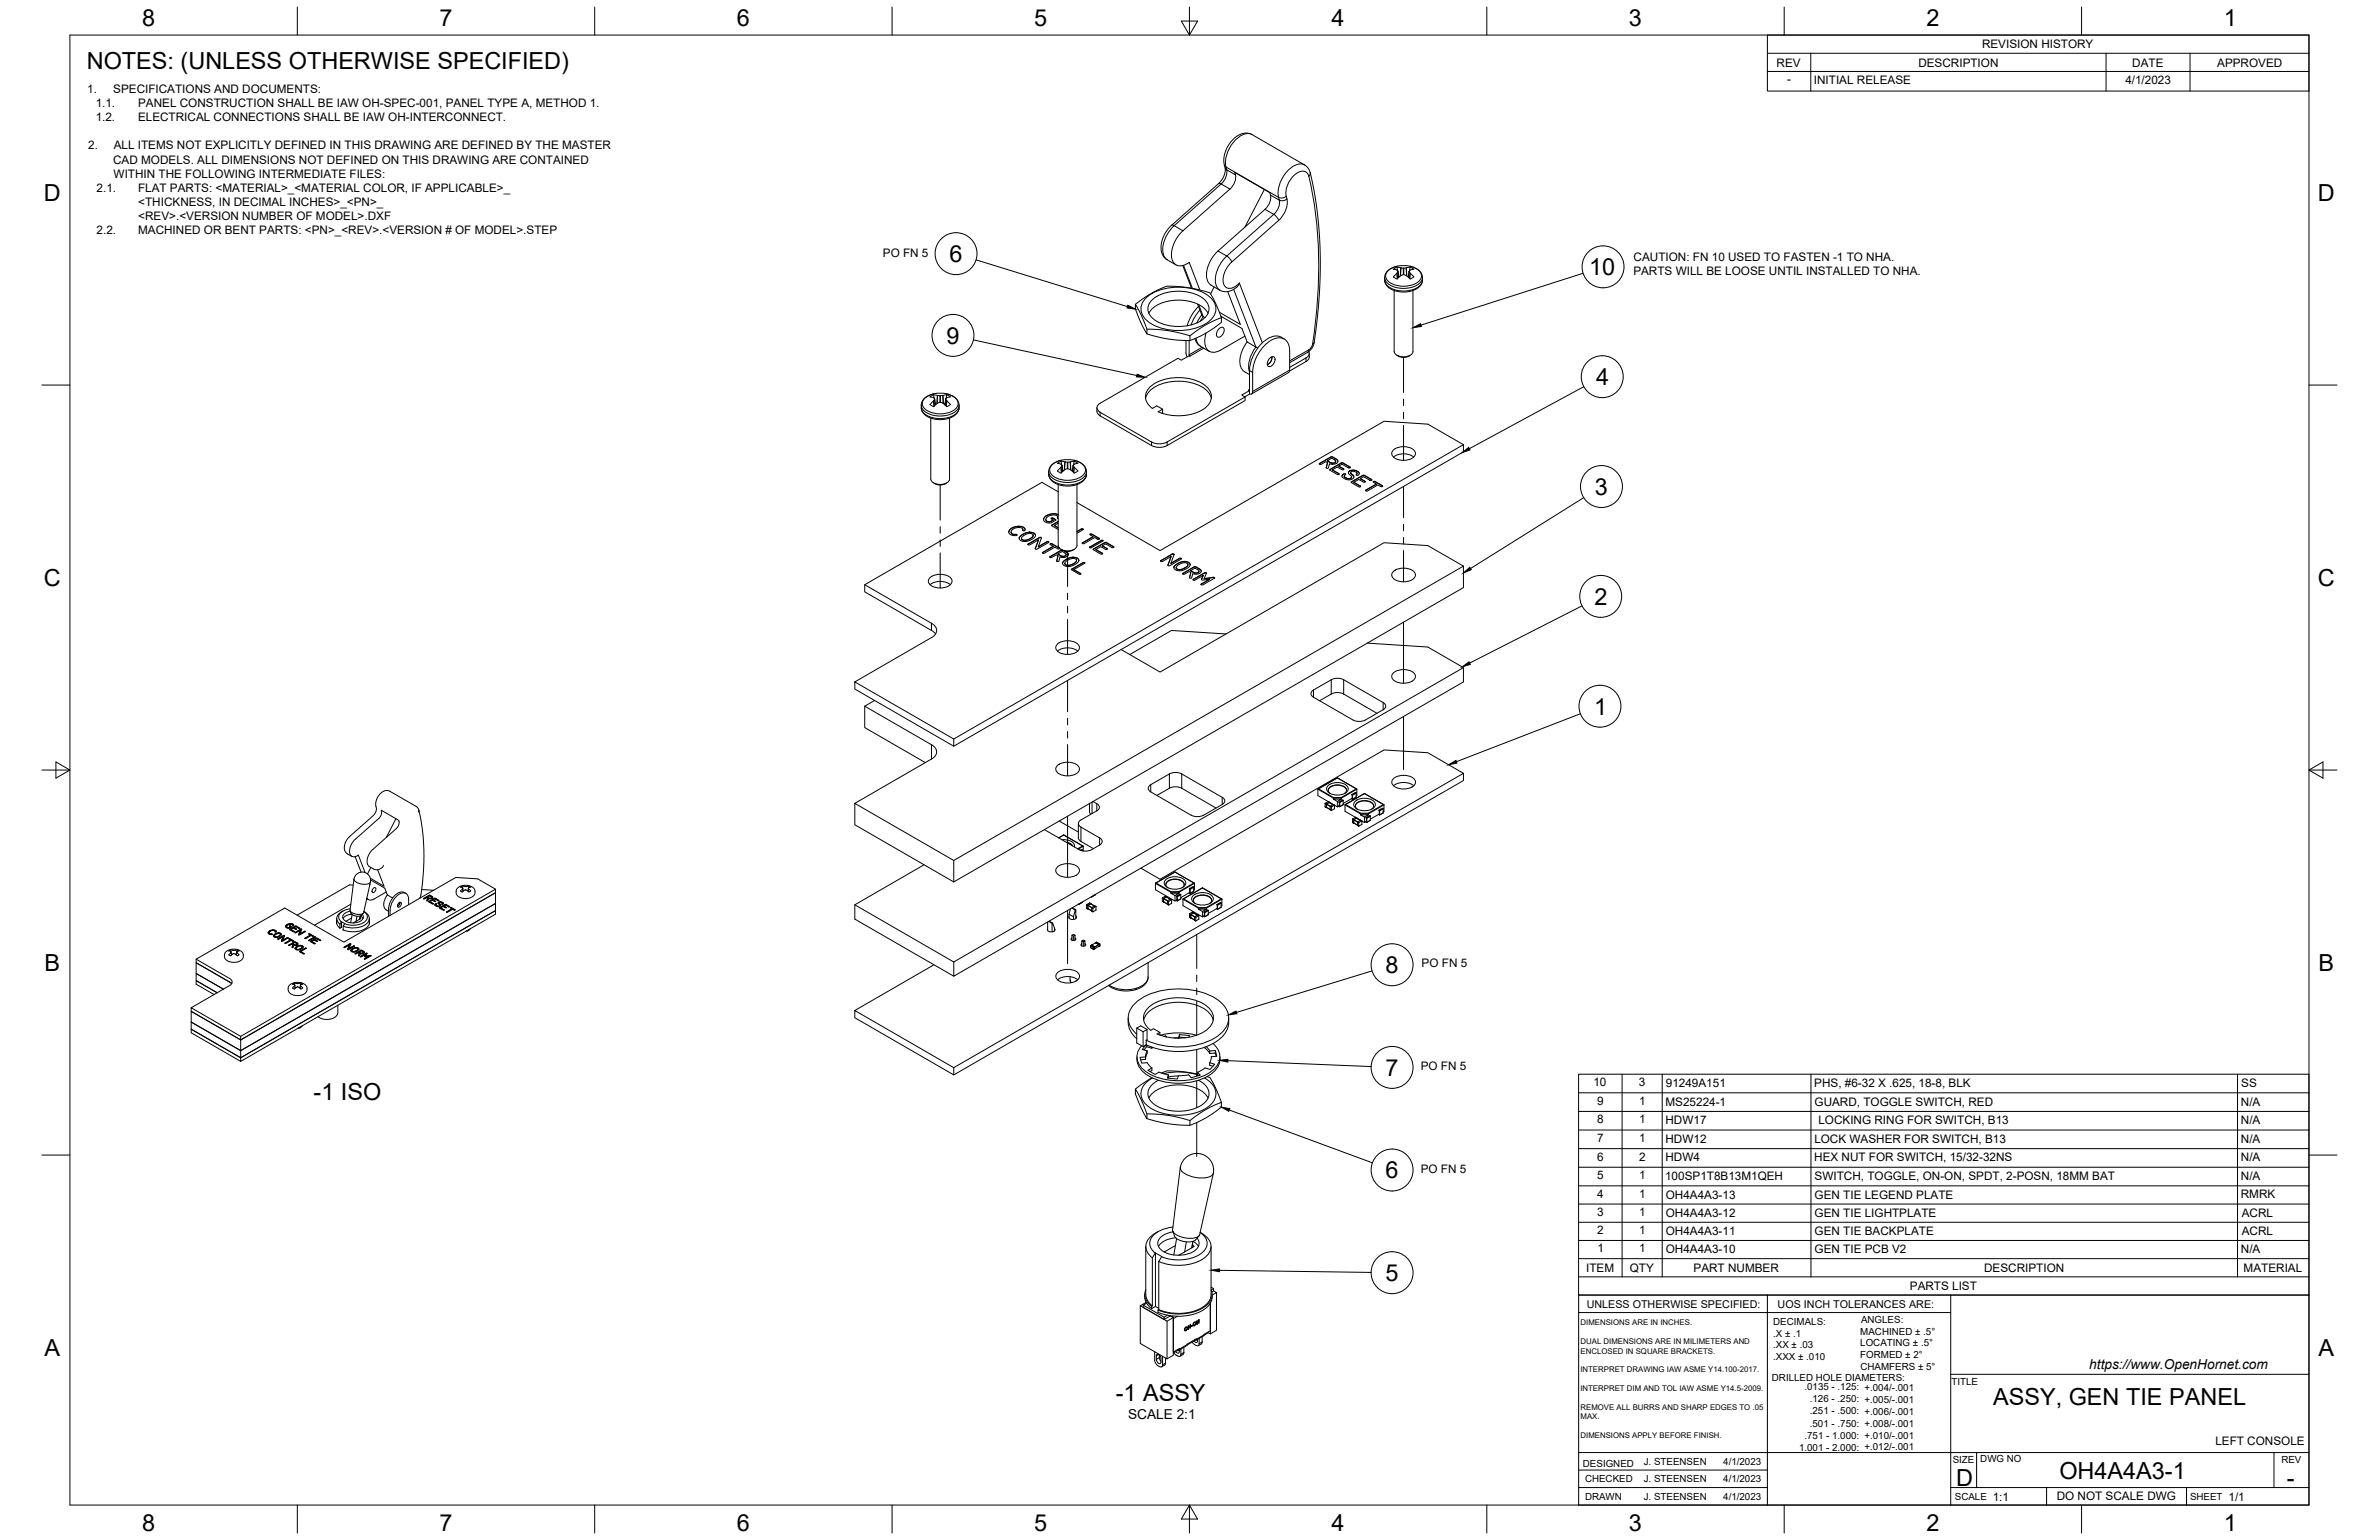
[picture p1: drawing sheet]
<svg xmlns="http://www.w3.org/2000/svg" width="864mm" height="559mm" viewBox="0 0 864 559" stroke-linecap="round" stroke-linejoin="round" font-family="sans-serif">
<defs><g id="words">
<g font-size="8.5">
<text x="51.6" y="9.4">8</text>
<text x="159.5" y="9.4">7</text>
<text x="267.5" y="9.4">6</text>
<text x="375.4" y="9.3">5</text>
<text x="483.4" y="9.4">4</text>
<text x="591.3" y="9.4">3</text>
<text x="699.3" y="9.4">2</text>
<text x="807.2" y="9.4">1</text>
<text x="31.5" y="25">NOTES: (UNLESS OTHERWISE SPECIFIED)</text>
<text x="16" y="72.9">D</text>
<text x="841.4" y="72.9">D</text>
<text x="344.7" y="95.1">6</text>
<text x="576.9" y="99.8">10</text>
<text x="343.6" y="124.7">9</text>
<text x="579.4" y="139.7">4</text>
<text x="579" y="179.6">3</text>
<text x="16" y="212.6">C</text>
<text x="841.4" y="212.6">C</text>
<text x="578.8" y="219.5">2</text>
<text x="578.7" y="259.3">1</text>
<text x="16.2" y="352.3">B</text>
<text x="503" y="353.1">8</text>
<text x="841.7" y="352.3">B</text>
<text x="502.9" y="390.4">7</text>
<text x="113.8" y="399.3">-1 ISO</text>
<text x="503" y="427.6">6</text>
<text x="502.9" y="464.8">5</text>
<text x="16.2" y="492">A</text>
<text x="841.7" y="492">A</text>
<text x="405" y="508.3">-1 ASSY</text>
<text x="723.5" y="510">ASSY, GEN TIE PANEL</text>
<text x="710.1" y="539.1">D</text>
<text x="747.6" y="536.7">OH4A4A3-1</text>
<text x="830.1" y="539.1">-</text>
<text x="51.6" y="555.5">8</text>
<text x="159.5" y="555.5">7</text>
<text x="267.5" y="555.5">6</text>
<text x="375.4" y="555.4">5</text>
<text x="483.4" y="555.5">4</text>
<text x="591.3" y="555.5">3</text>
<text x="699.3" y="555.5">2</text>
<text x="807.2" y="555.5">1</text>
</g>
<g font-size="5">
<text x="758.4" y="496.8">https://www.OpenHornet.com</text>
<text x="409.5" y="515">SCALE 2:1</text>
</g>
<g font-size="4.3">
<text x="719.5" y="17.6">REVISION HISTORY</text>
<text x="644.9" y="24.2">REV</text>
<text x="696.4" y="24.2">DESCRIPTION</text>
<text x="774" y="24.2">DATE</text>
<text x="804.9" y="24.2">APPROVED</text>
<text x="31.7" y="33.7">1.</text>
<text x="41.1" y="33.7">SPECIFICATIONS AND DOCUMENTS:</text>
<text x="648.7" y="30.2">-</text>
<text x="658.5" y="30.6">INITIAL RELEASE</text>
<text x="771.5" y="30.3">4/1/2023</text>
<text x="34.7" y="38.9">1.1.</text>
<text x="50.1" y="38.9">PANEL CONSTRUCTION SHALL BE IAW OH-SPEC-001, PANEL TYPE A, METHOD 1.</text>
<text x="34.7" y="44">1.2.</text>
<text x="50.1" y="44">ELECTRICAL CONNECTIONS SHALL BE IAW OH-INTERCONNECT.</text>
<text x="32" y="54.2">2.</text>
<text x="41.1" y="59.3">CAD MODELS. ALL DIMENSIONS NOT DEFINED ON THIS DRAWING ARE CONTAINED</text>
<text x="41.3" y="54.2">ALL ITEMS NOT EXPLICITLY DEFINED IN THIS DRAWING ARE DEFINED BY THE MASTER</text>
<text x="41.3" y="64.5">WITHIN THE FOLLOWING INTERMEDIATE FILES:</text>
<text x="35.1" y="69.6">2.1.</text>
<text x="50.1" y="69.6">FLAT PARTS: &lt;MATERIAL&gt;_&lt;MATERIAL COLOR, IF APPLICABLE&gt;_</text>
<text x="50.2" y="74.7">&lt;THICKNESS, IN DECIMAL INCHES&gt;_&lt;PN&gt;_</text>
<text x="50.2" y="79.9">&lt;REV&gt;.&lt;VERSION NUMBER OF MODEL&gt;.DXF</text>
<text x="35.1" y="85">2.2.</text>
<text x="50.1" y="85">MACHINED OR BENT PARTS: &lt;PN&gt;_&lt;REV&gt;.&lt;VERSION # OF MODEL&gt;.STEP</text>
<text x="320.5" y="93.3">PO FN 5</text>
<text x="593" y="94.6">CAUTION: FN 10 USED TO FASTEN -1 TO NHA.</text>
<text x="592.9" y="99.7">PARTS WILL BE LOOSE UNTIL INSTALLED TO NHA.</text>
<text x="516.1" y="350.9">PO FN 5</text>
<text x="515.7" y="388.4">PO FN 5</text>
<text x="578.4" y="394.1">10</text>
<text x="594.9" y="394.1">3</text>
<text x="604.7" y="394.4">91249A151</text>
<text x="658.6" y="394.4">PHS, #6-32 X .625, 18-8, BLK</text>
<text x="813.6" y="394.4">SS</text>
<text x="579.8" y="400.9">9</text>
<text x="595.1" y="400.9">1</text>
<text x="604.6" y="401.2">MS25224-1</text>
<text x="658.7" y="401.2">GUARD, TOGGLE SWITCH, RED</text>
<text x="813.5" y="401.2">N/A</text>
<text x="579.8" y="407.6">8</text>
<text x="595.1" y="407.6">1</text>
<text x="604.6" y="407.9">HDW17</text>
<text x="660.1" y="407.9">LOCKING RING FOR SWITCH, B13</text>
<text x="813.5" y="407.9">N/A</text>
<text x="579.8" y="414.4">7</text>
<text x="595.1" y="414.4">1</text>
<text x="604.6" y="414.6">HDW12</text>
<text x="658.6" y="414.7">LOCK WASHER FOR SWITCH, B13</text>
<text x="813.5" y="414.7">N/A</text>
<text x="515.7" y="425.6">PO FN 5</text>
<text x="579.8" y="421.1">6</text>
<text x="595" y="421.1">2</text>
<text x="604.6" y="421.4">HDW4</text>
<text x="658.6" y="421.4">HEX NUT FOR SWITCH, 15/32-32NS</text>
<text x="813.5" y="421.4">N/A</text>
<text x="579.8" y="427.9">5</text>
<text x="595.1" y="427.9">1</text>
<text x="604.5" y="428.2">100SP1T8B13M1QEH</text>
<text x="658.7" y="428.2">SWITCH, TOGGLE, ON-ON, SPDT, 2-POSN, 18MM BAT</text>
<text x="813.5" y="428.2">N/A</text>
<text x="579.8" y="434.6">4</text>
<text x="595.1" y="434.6">1</text>
<text x="604.7" y="434.9">OH4A4A3-13</text>
<text x="658.7" y="434.9">GEN TIE LEGEND PLATE</text>
<text x="813.4" y="434.9">RMRK</text>
<text x="579.8" y="441.2">3</text>
<text x="595.1" y="441.2">1</text>
<text x="604.7" y="441.5">OH4A4A3-12</text>
<text x="658.7" y="441.5">GEN TIE LIGHTPLATE</text>
<text x="813.8" y="441.5">ACRL</text>
<text x="579.8" y="447.8">2</text>
<text x="595.1" y="447.8">1</text>
<text x="604.7" y="448.1">OH4A4A3-11</text>
<text x="658.7" y="448.1">GEN TIE BACKPLATE</text>
<text x="813.8" y="448.1">ACRL</text>
<text x="579.9" y="454.4">1</text>
<text x="595.1" y="454.4">1</text>
<text x="604.7" y="454.7">OH4A4A3-10</text>
<text x="658.7" y="454.7">GEN TIE PCB V2</text>
<text x="813.5" y="454.7">N/A</text>
<text x="575.8" y="461.5">ITEM</text>
<text x="591.7" y="461.4">QTY</text>
<text x="614.8" y="461.5">PART NUMBER</text>
<text x="720.3" y="461.5">DESCRIPTION</text>
<text x="814.5" y="461.5">MATERIAL</text>
<text x="693.3" y="468.1">PARTS LIST</text>
<text x="804.2" y="524.4">LEFT CONSOLE</text>
<text x="723.4" y="544.5">1:1</text>
<text x="746.6" y="544.4">DO NOT SCALE DWG</text>
<text x="809" y="544.5">1/1</text>
</g>
<g font-size="3.9">
<text x="576" y="474.6">UNLESS OTHERWISE SPECIFIED:</text>
<text x="645.3" y="474.7">UOS INCH TOLERANCES ARE:</text>
</g>
<g font-size="3.5">
<text x="643.7" y="485">.X ± .1</text>
<text x="643.7" y="480.8">DECIMALS:</text>
<text x="675.3" y="484.3">MACHINED ± .5°</text>
<text x="675.6" y="480">ANGLES:</text>
<text x="643.7" y="489.3">.XX ± .03</text>
<text x="675.3" y="488.6">LOCATING ± .5°</text>
<text x="643.7" y="493.5">.XXX ± .010</text>
<text x="675.3" y="492.8">FORMED ± 2°</text>
<text x="675.4" y="497.1">CHAMFERS ± 5°</text>
<text x="643.2" y="501.1">DRILLED HOLE DIAMETERS:</text>
<text x="708.4" y="502.7">TITLE</text>
<text x="655" y="504.4">.0135 - .125: +.004/-.001</text>
<text x="657" y="508.8">.126 - .250: +.005/-.001</text>
<text x="657" y="513.2">.251 - .500: +.006/-.001</text>
<text x="657" y="517.7">.501 - .750: +.008/-.001</text>
<text x="653.1" y="526.5">1.001 - 2.000: +.012/-.001</text>
<text x="655" y="522.1">.751 - 1.000: +.010/-.001</text>
<text x="574.6" y="532.3">DESIGNED</text>
<text x="596.7" y="531.6">J. STEENSEN</text>
<text x="625.6" y="531.6">4/1/2023</text>
<text x="708.9" y="530.9">SIZE</text>
<text x="718.9" y="530.5">DWG NO</text>
<text x="828.2" y="530.9">REV</text>
<text x="575.4" y="537.9">CHECKED</text>
<text x="596.7" y="537.9">J. STEENSEN</text>
<text x="625.6" y="537.9">4/1/2023</text>
<text x="575.4" y="544.3">DRAWN</text>
<text x="596.7" y="544.3">J. STEENSEN</text>
<text x="625.6" y="544.3">4/1/2023</text>
<text x="709.6" y="544.2">SCALE</text>
<text x="795" y="544.2">SHEET</text>
</g>
<g font-size="2.8">
<text x="573.7" y="480.9">DIMENSIONS ARE IN INCHES.</text>
<text x="573.7" y="487.7">DUAL DIMENSIONS ARE IN MILIMETERS AND</text>
<text x="573.7" y="491.1">ENCLOSED IN SQUARE BRACKETS.</text>
<text x="573.7" y="497.9">INTERPRET DRAWING IAW ASME Y14.100-2017.</text>
<text x="573.7" y="504.7">INTERPRET DIM AND TOL IAW ASME Y14.5-2009.</text>
<text x="573.7" y="511.6">REMOVE ALL BURRS AND SHARP EDGES TO .05</text>
<text x="573.7" y="514.9">MAX.</text>
<text x="573.7" y="521.8">DIMENSIONS APPLY BEFORE FINISH.</text>
</g>
</g></defs>
<!-- layer: Visible -->
<g fill="none" stroke="#000" stroke-width=".36">
<path d="M459 68.8l-7.1 13.6M475.6 62.6v.7l-.5 .7M475.6 62.6l-.6-1.4-1.3-1.3-19.2-11.1-1.9-.5-2 .3a10.7 10.7 0 0 0-6.1 11.3l.3 2.4-.6 1.7-1 1.7-18.6 16.7-2.3 3.5-.7 2.2-.1 1.9a4.8 4.8 0 0 0 2.2 4.3l3.2 1.8M475.6 62.7l2.2 11.3 1.3 13 .1 13.6-.9 14.3-1.3 9.5-.7 1.9-1.5 1.5-6.6 3.8M429.4 96.4l3.1 8.2M442.2 91.1a11.1 11.1 0 0 0-3.8 10.9l.7 1.1 3.7 2.2a5.4 5.4 0 0 0 7.1-2.6M442.2 91.1l17-15.2a5.6 5.6 0 0 0 1.8-6l-12.8-7.3a5.4 5.4 0 0 1-1.7 6l-17.1 15.1a11.2 11.2 0 0 0-3.8 10.8 3.3 3.3 0 0 0 5.2 1.3l.9-.6 3.8 10M507.1 97l.3 1.3M507.1 98h.1M507.1 96.9l-1.3 .8 1.3 .3M507.1 96.9l2.3 .4 1.1-.1M507.2 98l.3 .4"/>
<path d="M507.2 96.6l-2.3 .9a3.9 3.9 0 0 0-2.3 3.2l.3 2 1.1 1.5 2 1.2 2.9 .6 3-.3 2.8-1.2 1.4-1.6 .3-2.2a4.9 4.9 0 0 0-4.6-4.1l-2.6-.2-2 .2M507.5 98.4l-.4 .8-1.3 1.3M507.5 98.5l.2 2.1M507.7 99.9v.3M510.5 97.2h.1M510.5 100a1.99 1.99 0 0 0-2.8 .7l-.6 .5M510.5 100l1.4 1.2M511.3 99.9v.3M511.5 98.4l.4 .7M511.5 98.5l-.2 2.1M511.9 98l-.4 .4M511.9 99.1l1.3 1.4-1.3 .7"/>
<path d="M511.9 97l-.3 1.3M511.9 96.9l1.3 .8-1.3 .3M511.9 96.9l-1.4 .3M511.9 98h.1M412.2 110.4l1.8 3.4 1.7 3.9 .6 1.7v1.8l-3.2-6.5-.9-2.5zM412.2 110.4l5-3.5 4.5-2.3a7.6 7.6 0 0 1 5.5-.7l4.7 .6 5.7 1.3a3.1 3.1 0 0 1 2.7 2.3l3.1 7.2M416.1 108a20.1 20.1 0 0 1 20.1-2.1 6.8 6.8 0 0 1 5 7.6 10.3 10.3 0 0 1-7.6 5.7 20 20 0 0 1-17.5-3.1 5.2 5.2 0 0 1 0-8.1zM416.3 119.4l6.5 .4 7 1.4 2.2 .7v1.7l-7.8-.6-7.9-1.8M417 113.7a11 11 0 0 1 9.4-4.7 13.8 13.8 0 0 1 11.7 3.9l.4 .8M418.1 108.9a16 16 0 0 1 19.3 0 4.3 4.3 0 0 1-.8 7 16.3 16.3 0 0 1-18.5-.7 4.2 4.2 0 0 1 0-6.3zM434.7 110.3l1.7 4.2 1 .8M435.1 111.2a15.9 15.9 0 0 0-4.1 7"/>
<path d="M435.6 112.5a16.1 16.1 0 0 0-3.2 5.4M436.3 114.3l-1.8 2.9M440.8 104.1l-1.3 2.5M442.6 119.2a1 1 0 0 1 1.4-.4 1 1 0 0 1 .3 1.4 2.08 2.08 0 0 1-2.5 2l-.2-1.3zM443.2 114.8l7.6 4.4 1.9 4.9M445.7 105.8l4.6 11.9-7.6-4.4M505.8 100.5l1.3 .7M506.1 105.4v22.1a3.4 3.4 0 0 0 4.2 1.9l1.4-.4a1.86 1.86 0 0 0 1.2-1.5v-22.1M507.7 100.2l.3 .2M507.7 100.2h.1M511.3 100.2l-.3 .2M511.3 100.2h.1"/>
<path d="M430.5 123.6v4.5l.5 1.4M431.7 123.6v5.1l.3 .5-.3-.1-2.9 1.6-1.2-.7-28.2 16.3M432 121.9l5-3.6 6.4-3v1.7l-2.3 1.7-4.7 3-4.4 1.9M433.8 122.9l.6 1.4 .7 .9 3.9 2.3M437.8 120.8a5.4 5.4 0 0 0 1.3 6.8l1.8 .2 2.1-.7M451.7 134.9l1.9 1M451.9 122l-8.9 5.1M452.7 124.1l3.9 2.1M452.7 124.1a10.3 10.3 0 0 0-2.2 9.3l1.2 1.4M453.6 134.5v6.9l-.3 .1M461.1 129.9a1 1 0 0 1 1.3-.4 1 1 0 0 1 .4 1.4 2.08 2.08 0 0 1-2.5 1.9l-.2-1.2zM461.7 129.5a2.97 2.97 0 0 1-1.6 2.8"/>
<path d="M465.1 122.3l1.1 .7M465.1 122.3a5.8 5.8 0 0 0-6.5 1.8 15.1 15.1 0 0 0-5 10.3M475.1 127.6l.2 .8-.7 1.2-6.4 3.7M475.3 128.2a2.41 2.41 0 0 1-1.2 3l-6 3.4M507.1 128.9a4.1 4.1 0 0 0 4.8 0M337.9 151.7v22.1M338.9 143.3l1.4 .2M338.9 143.3l.3 1.3M338.9 143.3l-1.3 .7 1.3 .3 .4 .4M339.3 144.7l-1.7 2.1 1.3 .7 1.4-1.2M339.3 144.8l.2 2.1M339.4 146.2l.1 .3"/>
<path d="M339.5 146.5l.3 .2M339.5 146.5h.1M340.3 143.5h.1M340.3 143.5l.9 .1M340.4 146.3l.8-.4 1 .4M340.4 146.2l-.1 .1M341.2 143.6h.2M343.1 146.5l-.3 .2M343.1 146.5h.1M343.1 146.2v.3M343.3 144.8l-.3 2.1M343.3 144.7l1.7 2.1-1.3 .7-1.5-1.3"/>
<path d="M343.6 142.9a8 8 0 0 0-8.8 2.7l-.3 .8-.1 1.8 .6 1.6 1.7 1.4 3.2 1h3l3-1 1.1-.9 .9-1.1 .2-2.2a4.9 4.9 0 0 0-4.5-4.1M343.7 144.3l-.4 .4M343.7 143.3l-.3 1.3M343.7 143.3l-2.3 .3M343.7 143.3l1.3 .7-1.3 .3M343.7 144.3h.1M344.7 151.7v22.1M398.2 148a2.45 2.45 0 0 0 1.2 2.9M399.4 149.6l18.6 10.8a6.2 6.2 0 0 0 5.7 0M399.4 150.9l18.6 10.8a6.2 6.2 0 0 0 5.7 0M399.4 146.3a1.74 1.74 0 0 0-1.2 1.6 1.74 1.74 0 0 0 1.2 1.7M415.9 144.6a8.1 8.1 0 0 1 6.2-5.4 17.8 17.8 0 0 1 15.6 2.2 5.5 5.5 0 0 1 2 3.2"/>
<path d="M420.4 149.4a18.1 18.1 0 0 0 17.3-1.6 4.8 4.8 0 0 0-.4-8.1 17.9 17.9 0 0 0-19.5 .4 4.8 4.8 0 0 0 .5 8.1l1.6-.9 2.1 1.2-1.6 .9M422 148.5v1.3l-.2 .2M452 144v1.4l-28.3 16.3M453.3 141.5v.1M453.3 141.6l.3 .1-2.8 1.6 1.2 .7-28.3 16.4M453.6 141.7v1.3l-1.7 1M454.3 143l13.6-7.9 .3-.8v-6.9a4.1 4.1 0 0 0-2-4.4 4.1 4.1 0 0 0-4.8 .5 14.8 14.8 0 0 0-6.7 11.6v6.9a.83 .83 0 0 1-1.1 1M337.9 173.8a3.4 3.4 0 0 0 4.2 1.9l1.3-.3a1.86 1.86 0 0 0 1.3-1.6M338.9 175.2a4.1 4.1 0 0 0 4.8 0M381.6 168.9l.8-.7a8.9 8.9 0 0 1 11.5 1.3l.5 1v1.8l-.3 1.1-.9 1.1-1 .8-2 .8-3.4 .3-3.3-.8-2.2-1.7-.5-1.1-.1-1.9 .2-.9zM384.1 175.8v22.1a3.4 3.4 0 0 0 4.2 1.9l1.4-.3a1.86 1.86 0 0 0 1.3-1.6l-.1-22.1M384.1 178.5l-5.9-3.5-64.3 37.2v2.6l24.6 14.2 1.1 1"/>
<path d="M385.1 167.4l.3 1.3M385.2 168.4h.1M385.2 167.4l-1.4 .7 1.4 .3M385.2 167.4l2.3 .3 2.5-.3M385.2 168.4l.3 .4M385.7 170.3l.1 .3M385.8 170.6l.3 .2M385.8 170.6h.1M386.6 170.4l-1.4 1.3-1.4-.8 1.7-2.1 .3 2.2M387.5 170.1l1.1 .3M387.5 170.1l-1 .3M389.3 170.6l-.3 .2"/>
<path d="M389.3 170.6h.1M389.4 170.3l-.1 .3M389.6 169l-.3 2M389.6 168.9l.3 .6M389.9 168.4l-.3 .4M389.9 169.5l1.4 1.4-1.4 .8-1.3-1.3M389.9 167.4l-.2 1.3M389.9 167.4l1.4 .7-1.3 .3M390 168.4h-.1M478.9 168.2l4.4-2.5 2 1 .4 .6-.2 .6-.9 .5-2-.1-.4 1.5-.3 .2-.5-.3 .5-1.8-.6-.4-1.8 1zM479 168.2v.1M479.1 168.1v.1"/>
<path d="M481.9 167.2l1.6 .9 1-.2 .4-.5M481.9 167.2l1.5-.9 1.3 .7 .2 .4-.5 .5-.9 .1zM481.9 167.9l-.5 1.8M482.7 170.4l4.4-2.5 3.1 1.7-.6 .2-2.4-1.4-1.2 .7 1.8 1.1-.1 .2-.5 .1-1.8-1-1.7 1 2.4 1.4-.3 .3zM482.9 170.3v.1M483 165.8v.2M483.4 168v.1M483.7 170.5l2.4 1.4M484.5 167.8v.1M485 166.5v.2M485.7 167.4l-.4-.6-2-1-4.4 2.6M485.9 171.8v.1"/>
<path d="M486 169.1l1.8 1.2M487.3 172.3l.5-.4 .6 .1 .1 .2-.5 .5 .1 .4 1.1 .5 1-.1 .5-.5-1.1-1.1-.1-.6 .5-.5 .9-.3 1.2 .2 1.1 .6 .2 .5-.2 .5-.7 .2-.1-.4a.41 .41 0 0 0 .2-.4 .41 .41 0 0 0-.3-.3l-1.1-.4-.8 .3v.4l1.1 1.3-.7 .9-1.5 .2-1.5-.6a.76 .76 0 0 1-.5-1.2zM487.7 172v.1M488 172.7l.2 .5 1.2 .6 .9-.2 .4-.6M488.1 173v.1M488.4 172v.1M488.5 172.2l-.7-.1-.6 .7M488.7 173.4v.1M489.1 173.6v.1M490 170.8v.1M490.2 169.7l-3.1-1.7-4.4 2.5M490.3 171.6l1.2 1.5"/>
<path d="M490.3 171.5l.1 .3M490.3 173.5v.1M490.5 174.9l4.4-2.5 3.1 1.7-.6 .2-2.4-1.3-1.2 .6 1.7 1v.4h-.5l-1.8-1-1.7 1 2.4 1.4-.3 .3-2.9-1.5zM490.7 174.8v.1M491.2 172.4v.1M491.5 175l2.4 1.6M492.4 170.8v.1M492.4 172.1v.2M492.6 171.8l-.3 .5M492.9 171.1v.1M492.9 171.2l-1.1-.5h-.9l-1 .3-.4 .6M492.9 171.2l.5 .7"/>
<path d="M493.7 176.3v.1M493.8 173.6l1.8 1.2M493.9 176.4v.1M495.9 177.8v.1M498 174.2l-3.1-1.7-4.4 2.5M498.5 174.9l.5-.1 2.9 1.7M498.5 174.8l.5-.2 2.9 1.8-.6 .2-1.1-.6-3.8 2.2h-.6v-.4l3.8-2.2zM498.6 174.7v.1M499.3 174.8v.1M499.6 175.6l-3.9 2.3M501.7 176.2v.1M505.8 165.9a6.3 6.3 0 0 1 7.4 0"/>
<path d="M505.9 163.2a6.1 6.1 0 0 1 7.6 .4 2 2 0 0 1-1.6 3 5.5 5.5 0 0 1-6.6-1.6 1.69 1.69 0 0 1 .6-1.8zM531.2 161.4l-12.9-7.5-15.9-1-81.3 46.9-30.2-17.4M366.2 192.8v.2M366.7 192.1l1.3-.8 2-.4 1.5 .4 .6 .9-.1 .4h-.5l-.4-.8-1-.4-2.1 .4-.8 .7-.1 .9 .7 .4 1.4 .2-.2 .3-.9 .1-.9-.2-.8-.6-.2-.7zM367 193.1l.5 .7 1.7 .4M367.3 191.6v.1M367.4 193.7v.1M368.7 193.9v.1M369.1 193.9v.2M369.6 190.9v.2M370.2 194.7l1.4-1 1.8-.6 1.7 .2 .8 .8-.2 .7-.9 .8-2.6 .9-1.8-.5-.4-.7zM371 194.8l1.3-.9 1.3-.4 1 .2 .5 .4-.7 1-1.8 .8-1.5-.1-.3-.4z"/>
<path d="M371.1 195.8v.1M371.3 192.3v.2M371.3 192.2v.2M371.4 193.8v.1M371.5 191.3v.1M372.1 196v.1M372.1 192.3l-.2-.6-.9-.5h-2.2l-1.8 .7-.8 1.2M373.1 197.5l4.5-2.6 .4 .3-1.1 3.2 3.2-1.9 .6 .2-4.4 2.6-.5-.3 1.2-3.1-3.2 1.8-.4 .1zM373.8 193.1v.1M374 195.4v.1M375.1 194.2l-.5 .9-2 1-1.5-.2-.3-.6M375.3 193.4l.6 .7"/>
<path d="M375.3 193.5l-1.3-.3-1.4 .2-1.8 .9-.8 1v-.2M377 195.9l-1.2 3.1M377.3 195.1v.1M377.5 194.9v.2M377.9 195v.1M378 195.2l-.5-.1-4.4 2.4M378.8 188.3v.1M379.6 188.5l.3 .6 .7 .3 .7-.1 1-.6M379.9 187v.2M379.9 196.6v.1M380.1 189.1v.1M380.7 196.8l-.6-.2-3.2 1.8"/>
<path d="M381.1 189.3v.1M381.2 197.5l.6-.1 2.8 1.7M381.3 197.3v.1M381.6 188.2l.6-.1 1.1 .6M381.6 189.1v.1M381.7 188v.1M382 190.4v.2M382 197.4v.1M382.1 187.9v.2M382.3 198.2l-3.9 2.4M382.7 190.6l1.4 1M382.9 186.4v.1"/>
<path d="M383.9 187.6v.4M384.1 186.9l-1.3-.4-1.8 .2-1.4 .6-.8 1.3M384.1 189.3l-2.4 1.4M384.1 186.7l-1.3-.3-1.8 .2-1.4 .6-.8 1.2 .5 1 1.3 .4 1.1-.1 1.6-1-1-.7h-.6l-.1 .3 .7 .4M384.1 188.1l-.2-.1-.2-.8-1.3-.3-2.1 .6-.7 1 .3 .5 .8 .3 1.6-.6M384.1 189.8l-1.4 .8 1.4 .9M384.1 189.2l-2.4 1.4 2.4 1.5M384.5 198.9l-3-1.7-.3 .3 1.1 .7-3.9 2.5 .7 .1 3.8-2.3 1.2 .7 .6-.2M385.1 199.3l.7 .4M385.2 199.6v.2M385.5 199.5l-4.4 2.7 .6 .1 1.7-1 .6 .4-.4 1.9 .6 .2 .6-1.7 1.6 .2 1.4-.8-.1-.7-1-.8M385.7 199.7l-4.6 2.5"/>
<path d="M385.8 199.7l1.8 .4 1.7-.4M386.2 199.9l1.2 .7 .4 .7M390 199.3l-.7 .4M390.9 192.8l1.8-.9 .6 .1-2.4 1.5M392.5 192v.1M393.1 196.9v.1M393.2 192.1l-.5-.1-1.8 1M395.5 198.5l4.4-2.5 .5 .2-4.4 2.6zM395.6 193.9l.8-.1 2.7 1.7-.6 .2-1.1-.6-3.9 2.2h-.5l-.1-.3 3.9-2.3zM395.7 194l.7-.1 2.7 1.7M395.8 193.8v.1M396.5 193.8v.2"/>
<path d="M396.8 194.7l-3.9 2.3M396.8 199.3l4.4-2.5 3.1 1.7-.6 .2-2.4-1.4-1.1 .7 1.7 1.1-.1 .2h-.5l-1.7-.9-1.8 1 2.4 1.3-.3 .4zM397 199.1v.2M397.8 199.4l2.4 1.4M398.9 195.3v.1M399.7 196.1v.1M400 196v.1M400.2 198l1.8 1.2M400.3 196.1v.1M400.4 196.3l-.5-.1-4.4 2.3M404.3 198.6l-3.1-1.7-4.4 2.5M313.9 212.2l24.3 14a2.74 2.74 0 0 1 1.8 2.6 2.74 2.74 0 0 1-1.8 2.6l-27.9 16v2.6l35.9 20.8v-2.6l-35.9-20.8"/>
<path d="M337.6 212.2a6.3 6.3 0 0 1 7.4 0M337.7 209.5a6.1 6.1 0 0 1 7.6 .4 2 2 0 0 1-1.6 3.1 5.5 5.5 0 0 1-6.6-1.7 1.69 1.69 0 0 1 .6-1.8zM378.4 200.5v.1M378.6 200.4v.1M381.1 202v.1M381.3 201.9v.1M384 201l1.8 1 .9-.2 .3-.6M384 201l1.6-.9 1.3 .8 .1 .4-.4 .4-.8 .1zM384 201.7l-.4 1.8M385.6 201.8v.1M386 203.8l1.6-1.2 1.7-.4 1.5 .2 .8 .8-.2 .8-1 .7-2.3 .9-1.9-.5-.5-.7zM386.7 201.6v.2"/>
<path d="M386.8 203.9l1.4-.9 1.2-.4 1 .2 .4 .5-.8 1-2 .8-1.3-.3-.2-.5zM386.9 204.9v.1M387.1 202.9v.1M387.2 200.3v.2M387.8 205.1v.1M389 206.6l4.2-2.5 .6 .1-4 2.5 2.4 1.3v.4l-.5-.1zM389.1 206.5v.1M389.5 202.2v.1M389.7 204.4v.2M389.8 206.7l2.5 1.5M390.8 203.3l-.4 .8-1.8 1h-1.5l-.6-.7M391 202.5v.1"/>
<path d="M391.6 203.2l-.8-.7-1.7-.2-2 .7-1.1 .9-.3 .5v-.2M392.3 208.2v.1M392.3 208.1v.1M393.1 204.2v.1M393.7 204.1v.1M393.8 204.3h-.7l-4.1 2.4M400 200.7v.1M421.3 203.5l4.3-2.5 .6 .2-1.1 3.2 3.1-1.8 .7 .1-4.5 2.6-.4-.3 1.1-3.1-3.1 1.8-.5 .1zM421.3 203.5v.1M424 205v.1M425.1 201.9l-1.1 3.2M425.4 201.1v.1"/>
<path d="M425.6 201v.1M426.1 201v.1M426.1 205.8v.1M426.2 201.3l-.6-.2-4.3 2.5M426.5 205.2l1.8-1.2 1.4-.3 1.6 .3 .8 .9-.3 .6-1 .8-2.2 .8-2-.4-.5-.6zM427.2 205.4l1.2-.8 1.3-.4 1.1 .1 .4 .6-.6 .8-1.9 .9-1.5-.2-.2-.4zM427.3 206.5v.1M427.5 204.4v.2M428.1 202.6v.1M428.2 206.7v.1M428.9 202.8l-.6-.2-3.2 1.8M429.3 208.1l4.4-2.5 1.7 .8 .7 .7-.3 .7-.7 .4-1.1 .2-1-.3-.4 1.6-.4 .1-.4-.2 .5-1.8-.6-.4-1.8 1z"/>
<path d="M429.3 208v.2M429.5 207.9v.2M429.9 203.7v.1M430.1 206v.1M431.2 204.9l-.6 .9-1.7 .9h-1.5l-.4-.7M431.5 204v.2M432 204.8l-1.1-.8-1.7-.1-2.1 1-1 1.1M432.2 207.1l1.8 .9 1-.2 .2-.6M432.2 207.1l1.6-1 1.2 .8 .2 .4-.4 .5-.8 .1zM432.3 207.8l-.5 1.7M433.1 210.2l4.4-2.4 .4 .2-.8 1.9 3.4-.5 .4 .2-4.4 2.7-.5-.3 3.1-1.9-2.9 .3 .6-1.6-3.1 1.8-.6-.1zM433.4 205.7v.1"/>
<path d="M433.8 207.8v.2M434.9 207.7v.1M435.4 206.4v.1M436.1 207.3l-.7-.8-1.8-.8-4.3 2.5M436.8 208.8l-.7 1.5M437.9 207.8v.2M437.9 208l-.6-.1-4.2 2.5M439.1 210.1l-3.1 1.9M440.3 209.5v.1M440.9 209.7l-.4-.1-3.4 .3M505.9 207.3a6.1 6.1 0 0 1 7.6 .4 2 2 0 0 1-1.6 3 5.5 5.5 0 0 1-6.6-1.6 1.69 1.69 0 0 1 .6-1.8zM531.2 205.4l-12.9-7.4-15.9-1.1-81.3 47-14.1-8.2"/>
<path d="M383.9 236.3a6.3 6.3 0 0 1 7.3 0M384 233.6a6.1 6.1 0 0 1 7.5 .4 2 2 0 0 1-1.6 3.1 5.5 5.5 0 0 1-6.6-1.6 1.69 1.69 0 0 1 .7-1.9zM445.1 230l-19.8-1.2-15.2 8.7M496.3 233.4l22 1.4 12.9 7.5v5.1l-185 106.8v-5.1l185-106.8M313.9 256.2l24.3 14a2.74 2.74 0 0 1 1.8 2.6 2.74 2.74 0 0 1-1.8 2.6l-27.9 16.1v7.8l35.9 20.7v-7.8l-35.9-20.7M317.5 254.2l-3.6 2v7.8l22 12.7M479 254.3l4.8-2.7 2.7-.2 1.3 .4 12.1 7M505.9 244.1a6.1 6.1 0 0 1 7.6 .4 2 2 0 0 1-1.6 3 5.5 5.5 0 0 1-6.6-1.6 1.69 1.69 0 0 1 .6-1.8zM346.2 268.2l185-106.8v2.6l-185 106.8M384 277.7a6.1 6.1 0 0 1 7.5 .4 2 2 0 0 1-1.6 3 5.5 5.5 0 0 1-6.6-1.6 1.69 1.69 0 0 1 .7-1.8zM495.7 261.3l-1.9 .5-2.1-.3-14.9-8.5a1.37 1.37 0 0 1-.9-1.3 1.37 1.37 0 0 1 .9-1.3l7-4 2.7-.2 1.3 .5 14.3 8.2a1.37 1.37 0 0 1 .9 1.3 1.37 1.37 0 0 1-.9 1.3l-6.5 3.8M143.7 297.1l-3.5 6.8"/>
<path d="M144.9 298.1l-.2-.4-6.3-3.7 .1 1.3-.7 1.3-8.8 7.9a4.9 4.9 0 0 0-1.6 6 1.96 1.96 0 0 0 2.7-.2M144.9 298.1l-.2 1.3-.9 1.3-8.5 7.5a5 5 0 0 0-1.5 5.9l.3 .3M152.1 294l-.3 .7M152.1 294l-.9-1.3-9.7-5.6-.9-.3-1.1 .2-1.7 1.2-.9 1.5-.5 1.9 .3 2.1-.8 1.8-9 8.1a4.1 4.1 0 0 0-.8 6.2l1.6 .9M152.1 294a78.6 78.6 0 0 1 .4 31.7l-.2 .3M384.5 297.9l7 4M391.5 298.8v5.2l.2 .7 5.2 3.2M392.4 297.5a1.37 1.37 0 0 0-.9 1.3 1.37 1.37 0 0 0 .9 1.3l6.8 3.9M395.5 291.6v2.9l.5 1M396.8 290.8l1.3 .8M398.2 291.6a1.37 1.37 0 0 1 .9 1.3 1.37 1.37 0 0 1-.9 1.3l-5.8 3.3M417.7 284.7a1.37 1.37 0 0 0-.9 1.3 1.37 1.37 0 0 0 .9 1.3l14.7 8.5"/>
<path d="M420 288.6l5.1-2.9 2.7-.1 1.2 .4 12.4 7.2M424.5 280.8l-6.8 3.9M424.5 280.8l1.2-.4 1.4-.1 1.9 .5M429 280.8l14.7 8.5a1.37 1.37 0 0 1 .9 1.3 1.37 1.37 0 0 1-.9 1.3M432.4 295.8l1.2 .4 1.4 .1 1.9-.5M443.7 291.9l-6.8 3.9M478.4 286.4v2.3l7.1 4.1 .6-.4M478.5 286.3l7-4.1 7 4.1v2.4l-.2 .2M478.6 286.2l-.2 .2M481 291.5v1.3M481 292.8l.5 .2M481 292.7l.1 .1"/>
<path d="M481.1 291.5h-.1M481.5 293l1.4 .8M481.5 291.8v1.1M481.5 291.7v1.3M481.5 292.9h.1M481.6 291.7l-.1 .1M481.6 293h-.1M482.1 290.9l-1 .6M482.1 285a5.5 5.5 0 0 1 7.1 .5 1.91 1.91 0 0 1-1.6 2.6 5.5 5.5 0 0 1-5.8-1.1 1.49 1.49 0 0 1 .3-2zM482.2 290.9h-.1M482.2 290.9l.4 .2M482.2 286.8a3.6 3.6 0 0 1 4.7-1.7l1.6 .9 .3 .8"/>
<path d="M482.5 291.2l-1 .5M482.5 291.2h.1M482.5 291.2l1.4 .8M482.6 291.1v.1M482.6 291.1l-1.1 .6M482.9 292.6v1.2M482.9 293.9l.4 .2M482.9 292.5v.1M482.9 287.9a1.54 1.54 0 0 1-.7-1.7 1.54 1.54 0 0 1 1.6-1.1 4.5 4.5 0 0 1 4.9 1 1.34 1.34 0 0 1-.7 1.8M483.3 292.9v1.2M483.3 294.1h.1M484 291.9l-1.1 .6"/>
<path d="M484 291.9l.4 .3M484 291.9h.1M484 290h2.9l-1.4 .8zM484.1 289.4l-.1 .6M484.4 292.2l-1.1 .7M484.4 292.2h.1M484.4 292.2v1.2l-1.1 .7M485.5 282.2v.1M485.5 290.8v2M485.9 292.5l.4 .2M486.1 292.4v.1M486.1 291.2v1.3"/>
<path d="M486.2 292.4h-.1M486.3 291.1l-.2-.1v.2M486.3 291.1v1.6M486.9 289.4v.6M487.5 290.4l-.2-.2-1.2 .8M487.5 290.4l.1 1.6M487.6 292l-1.3 .7M487.6 291.9v.1M488.3 292l7-4.1 7 4.1M488.5 291.9l-.2 .1v2.4l3.7 2.2M490.6 289.8l.3 .2M490.7 288.3v1.5"/>
<path d="M490.9 289.7l-3.3 1.8M490.9 288.4l-.2-.1 1.3-.8 .3 .2v1.6l-1.3 .7M490.9 288.4l.1 1.6M491 298.4v.1M491 298.5l.5 .2M491 290h-.1M491.4 297.5v1.2M491.4 298.7h.1M491.4 297.4v.1M491.4 298.6h.1M491.4 298.6l1.4 .8M491.5 297.4l-.1 .1"/>
<path d="M492 290.7a5.5 5.5 0 0 1 7 .5 1.91 1.91 0 0 1-1.5 2.6 5.5 5.5 0 0 1-5.9-1.1 1.49 1.49 0 0 1 .4-2zM492 292.5a3.6 3.6 0 0 1 4.8-1.7l1.5 .9 .4 .8M492.1 296.6l-1.1 .6v1.3M492.1 296.6l.4 .2-1.1 .6M492.1 296.6h.1M492.3 286.2l.3 .2M492.4 296.9l-.9 .5M492.5 296.9l1.4 .7-1.1 .7v1.2M492.5 296.9h.1M492.5 296.8h.1M492.5 296.8v.1M492.8 293.6a1.54 1.54 0 0 1-.7-1.7 1.54 1.54 0 0 1 1.5-1.1 4.5 4.5 0 0 1 4.9 1 1.34 1.34 0 0 1-.6 1.8"/>
<path d="M492.8 299.5h.1M492.8 299.5l.4 .3M493.2 298.6v1.2M493.2 299.8h.1M493.3 298.5h-.1M493.8 295.7h3l-1.5 .8zM493.9 295.1l-.1 .6M493.9 297.6h.1M493.9 297.6l.4 .3M494.3 299.2l-1 .6M494.3 297.9l-1 .6M494.3 297.9h.1"/>
<path d="M495.3 287.9v.1M495.3 298.5l-.9-.6v1.2M495.3 296.5v2M495.7 298.2l.5 .2M495.9 296.7l1.3-.8 .2 .2v1.5M495.9 298.1l.1 .1M495.9 298.1l-.6 .4M496 297v1.2M496 298l-.1 .1M496.2 296.9l-.3-.2 .1 .3M496.2 296.9v1.5M496.7 295.1l.1 .6"/>
<path d="M497.4 297.7l-1.3 .7M497.5 297.6l-.1 .1M500.5 294l.1 .2M500.6 294.2l.1 1.2M500.7 295.4h-.2M500.7 295.4l-3.3 1.8M502.1 295l-1.3 .7-.4-.2M502.1 295v-1.5l-.3-.3-1.3 .8 .3 .1v1.6M502.1 294.9v.1M502.2 291.9l.2 .1v2.4l-.3 .1M505.9 285.1a6.3 6.3 0 0 1 7.3 0M505.9 282.4a6.1 6.1 0 0 1 7.6 .5 2 2 0 0 1-1.6 3 5.5 5.5 0 0 1-6.6-1.6 1.69 1.69 0 0 1 .6-1.9z"/>
<path d="M531.2 280.6l-12.9-7.5-15.9-1-81.3 46.9-7-4M128.5 319l-1.4 11.3a3.5 3.5 0 0 0 4.9 .8l2.5-11.1M128.9 310.9l2.2 5.5M129.5 317.2a2.98 2.98 0 0 1 3.6-.3 2.98 2.98 0 0 1 1.2 3.4 4.8 4.8 0 0 1-5.7-1 2.51 2.51 0 0 1 .9-2.1zM130.1 310.3l2.4 6.3M134.5 319.3l5.2 3 .9 2.4 2 1.1M134.6 314.7l-1.2 2.4M137.1 315.6l2.3 5.9-5-2.8M139.2 314a2.7 2.7 0 0 1-3.5 1.3l-1.6-.9M335.4 313.8l-25.1 14.5v5.2l35.9 20.7M346.2 312.2l185-106.8v7.8l-185 106.8M379.1 301l13.2 7.6 2.1 .2 1.3-.2 3.5-2"/>
<path d="M384 314.5a6.1 6.1 0 0 1 7.5 .4 2 2 0 0 1-1.6 3 5.5 5.5 0 0 1-6.6-1.6 1.69 1.69 0 0 1 .7-1.8zM384.3 304l1.8-1 7 4M385.5 304.7a3.9 3.9 0 0 1 4.6 2.2l-.1 .4M386.1 303h.1M387 305.6l1.5 .5 .9 .8M387.4 305.8l1.3 .5 .6 .6M392.2 308.5l.4-.2 .3 .5M393 307l.2 .1v1.7M399.2 304a1.37 1.37 0 0 1 .9 1.3 1.37 1.37 0 0 1-.9 1.3M423.2 319.2a5.5 5.5 0 0 1 7.1 .5 1.91 1.91 0 0 1-1.6 2.6 5.5 5.5 0 0 1-5.9-1.2 1.49 1.49 0 0 1 .4-1.9zM426.5 316.4h.1M97.4 338.4h.1"/>
<path d="M97.6 337.9l1-.4a1.09 1.09 0 0 1 1.7 .7h-.4a1.1 1.1 0 0 0-1.2-.5 1.1 1.1 0 0 0-.8 1l.9 .3-.2 .1a.78 .78 0 0 1-1-.1 .78 .78 0 0 1 0-1.1zM97.8 338.5l.1 .3 .9 .2M97.9 337.7v.1M98 338.8v.1M98.6 338.9h.1M98.8 338.9v.1M99 337.4v.1M99.4 339.2l1.4-.7 1.1 .2a.62 .62 0 0 1 .3 .7 .62 .62 0 0 1-.7 .4l-1.4 .4a.63 .63 0 0 1-.7-.2 .63 .63 0 0 1 0-.8zM99.8 339.3l1-.5a.58 .58 0 0 1 1 .2 .58 .58 0 0 1-.8 .7l-1.1 .2-.2-.3zM99.8 339.9h.1M99.9 338.1h.1M99.9 338.9h.1"/>
<path d="M100 337.6v.1M100.3 338.1a1.8 1.8 0 0 0-3 .4M100.3 340h.1M101.1 338.5v.1M101.3 339.6v.1M101.8 339.1l-.2 .3-.9 .6h-.8l-.2-.4M101.9 338.7h.1M102.2 339.1l-.5-.5h-.9l-1.5 .9M102.2 339v.1M102.7 340l-.5 1.4M102.7 339.9v.1M102.9 339.5h.1"/>
<path d="M103 339.4v.1M103.2 339.4v.1M103.3 339.6l-.3-.1-2.2 1.2M103.7 336.1v.1M103.9 335.7l.7-.4 1.2-.1 .8 .4-.1 .4h-.3a1.15 1.15 0 0 0-1.1-.6 1.15 1.15 0 0 0-1 .6v.4l.5 .2 .8-.3-.3-.2 .1-.2 .7 .4-.8 .5a.81 .81 0 0 1-1.1 0 .81 .81 0 0 1-.1-1.1zM104.1 336.3l.5 .4 .8-.3M104.1 336.2v.1M104.2 335.5h.1M104.3 336.5v.1M104.8 336.6v.1M105 336.5v.1M105.1 336.1l.8 .2"/>
<path d="M105.1 336h.1M105.2 337.2l2.1-1.2 1.6 .8-.3 .2-1.2-.7-.6 .3 .8 .7-1.1-.5-.9 .5 1.2 .7-.1 .2zM105.2 337.2h.1M105.3 335.9v.1M105.4 336.3v.1M105.6 337.4l1.2 .6M105.6 337.3v.1M105.7 335.2h.1M106.2 335.8v.1M106.2 335.7v.1M106.3 335.3v.1M106.6 335.8l-.3-.5-1.1-.1-1.2 .5-.3 .6"/>
<path d="M106.7 337.9v.1M106.8 336.6l.9 .6M107.1 338.4l2.2-1.3 .2 .2-.5 1.5 1.9-.9-2.2 1.4-.3-.2 .6-1.5-1.6 .9zM108.9 336.9l-1.6-.9-2.2 1.3M109 337.6l-.6 1.5M109.2 337.2h.1M109.3 337.1v.1M109.5 337.1v.1M109.5 337.3l-.3-.1-2.1 1.2M110.5 337.9v.1M110.9 338l-.3-.1-1.6 .9M112.1 339l.3-.1 1.4 .8"/>
<path d="M112.1 338.9l.3-.1 1.4 .9-.9-.2-2.2 1.1 1.9-1.3zM112.1 338.8v.1M112.5 338.9h.1M112.6 339.4l-1.9 1M112.6 339.3v.1M113.7 339.6v.1M114.2 340h.1M114.4 340l-2.4 1.2M122.2 333.3v1.9M122.2 334.1l.1 1.4 1.1 1.3M122.2 334.8v.2M123.4 335.4l.6-.9v2"/>
<path d="M123.4 335.4v1.4M124 336.4l-.6 .4M124.5 330.6a2.64 2.64 0 0 0-2.1 2 2.64 2.64 0 0 0 1 2.8M124.6 337.4h-.1M124.6 336v1.5M125.1 335.2l-.5 .8M127.1 330.5a2.71 2.71 0 0 0 2.1 1.9 2.71 2.71 0 0 0 2.7-1.1M127.2 329.8a3.8 3.8 0 0 0-4.2 3.3 3 3 0 0 0 2.1 2.1M127.2 330.6l-.8 .2a1.83 1.83 0 0 0-1.8 1.3 1.83 1.83 0 0 0 .8 2.1 4.9 4.9 0 0 0 6.5-1.1l-.4-1.3M127.3 328.1l-13.1 7.6M127.6 333.1l-2 1.2M127.7 331.7l-2 .5-1.2 1.1"/>
<path d="M127.8 331.9l-.5 2.9M128.2 321.2l-1.3-.1-19 11M129.6 332.5l-.3 1.8M130.7 332.9l.3 .4-2.8 1.6M130.8 332.4l-.2 1.1M130.8 332.4l1 .9M132.1 330.8a2.67 2.67 0 0 1 2 2.6 2.67 2.67 0 0 1-2.2 2.6 9.5 9.5 0 0 1-7.3 0M132.1 330.8a2.31 2.31 0 0 1 1.2 2.4 2.31 2.31 0 0 1-1.9 1.9 8.4 8.4 0 0 1-6.3 .1M133.1 326.1l.7 .3M134.1 333.3v1.9M134.1 334.1a3.3 3.3 0 0 1-2.9 3.5 9.8 9.8 0 0 1-6.7-.2M134.1 334.8v.2"/>
<path d="M134.2 321.1h.1M134.3 321.1h-.1M135.5 322.4l.5-.3a.94 .94 0 0 1 .3 1.2 .94 .94 0 0 1-1.2 .4zM140.1 330.1l1 .6M140.2 323.7l-5.5 2.9a1.44 1.44 0 0 1-1.5-.8M140.6 324.7a4.6 4.6 0 0 0-.8 5.1l.3 .3M141.6 330.2v1.9M144.7 327.7l.6-.3a.94 .94 0 0 1 .2 1.2 .94 .94 0 0 1-1.2 .4zM145.1 327.4l-.2 .9-.6 .5M147.3 324.2a2.98 2.98 0 0 0-4.2 .9 7.5 7.5 0 0 0-2 4.8v2.6M148.3 328.3a4.1 4.1 0 0 0-.9-4.1 4.1 4.1 0 0 0-4.6 2.4l-1 2.2-.2 1.4M153.1 322.8l4.3 .2"/>
<path d="M153.7 326.1l2.2-1.3 .9 .4a.65 .65 0 0 1 0 1 .65 .65 0 0 1-.9 0l-.3-.1-.5 .8 .1-1-.3-.2-.9 .5zM153.7 326.1h.1M153.8 326v.1M155 326.8h.1M155.2 325.5l.8 .5 .5-.1 .2-.3M155.2 325.5l.8-.4 .5 .3a.46 .46 0 0 1-.2 .7 .46 .46 0 0 1-.6-.3zM155.2 325.9l-.2 1M155.6 327.2l2.3-1.3 1.5 .8-.3 .2-1.3-.7-.5 .3 .8 .7-1.1-.5-.9 .5 1.1 .9zM155.7 327.1v.1M155.8 324.9h.1M156 325.9v.1M156.1 327.2l1.2 .7"/>
<path d="M156.5 325.9h.1M156.8 325.2v.1M157.1 325.7l-1.2-.8-2.2 1.2M157.2 327.9h.1M157.3 326.5l.9 .6M157.9 328.1l.5-.2-.1 .6 .6 .3a.4 .4 0 0 0 .5 0 .4 .4 0 0 0 .1-.5l-.3-.3a.71 .71 0 0 1 .3-.8 .71 .71 0 0 1 .9 .1l.3 .2a.35 .35 0 0 1 .4 .5 .35 .35 0 0 1-.6 0v-.3l-.3-.2a.38 .38 0 0 0-.5-.1 .38 .38 0 0 0-.2 .5l.5 .6-.8 .5-1.2-.4zM158.1 328h.1M158.2 328.4l.7 .4 .7-.3M158.2 328.3l.1 .2M158.4 327.9v.1M158.5 328h-.4l-.3 .4M158.6 328.7h.1"/>
<path d="M158.8 328.7v.1M159.2 327.4h.1M159.3 326.8l-1.4-.9-2.3 1.3M159.4 327.7l.6 .8M159.4 327.8v.1M159.4 328.7v.1M159.5 329.4l2.2-1.3 1.6 .9-.3 .1-1.2-.7-.6 .4 .8 .6-1.1-.5-.9 .5 1.2 .7-.1 .2zM159.6 329.3v.1M159.8 328.1v.1M160 329.4l1.2 .8M160.5 327.4h.1M160.5 328v.1"/>
<path d="M160.5 327.9l-.1 .2M160.5 327.9h.1M160.7 327.5v.1M160.7 327.6l-.9-.3-.8 .4M160.7 327.6l.3 .3M161.1 330.1v.1M161.2 328.8l.9 .6M161.2 328.8h.1M162.2 330.8v.1M163.3 329.1l-1.6-.9-2.2 1.3M163.5 329.4h.3l1.4 .8M163.5 329.3l1.7 .9-.8-.3-2.3 1.1 2-1.2z"/>
<path d="M163.6 329.3v.1M163.9 329.3v.1M164.1 329.8l-2 1.1M164.1 329.8h.1M165.1 330.1h.1M167.8 322.1h.1M167.8 322.6l-.7 .7M167.8 321.5l.1 .7M167.8 322.6v.1M167.8 321.5l.7 .2M167.8 321.5l-.6 .4 .6 .2M167.8 322.1l.2 .2"/>
<path d="M167.9 321.4a3.5 3.5 0 0 1 4.5 1.8l-.3 1.6-1.3 .9-2 .4-2.1-.6a1.85 1.85 0 0 1-1.1-1.6v-.5a2.33 2.33 0 0 1 2.2-2M168 322.3l-.2 .3M168 322.3l.1 1.1M168.1 323l.2 .3M168.1 323.1h.1M168.5 321.6h.1M168.6 321.7h.9M169.5 323h-.9a.93 .93 0 0 1-1.4 .3M169.5 323l.7 .7M169.5 321.7l.7-.2-.1 .7M169.5 321.6h.1M169.9 323.2l-.2 .1"/>
<path d="M169.9 323.1h.1M169.9 323v.2M170 322.3l.2 .3M170 322.3l-.1 1.1M170.2 322.1l-.2 .2M170.2 337.5l-1 .4M170.2 322.6v.1M170.2 321.5l.7 .4-.7 .2M170.2 322.6l.7 .7M170.2 322.1h.1M170.7 337l-.5 .5-.8 .3M170.9 323.3l-.7 .4"/>
<path d="M179.9 322.6l-6.5-3.7-7.9-.5-40.7 23.5-21.4-12.4-32.2 18.5v1.3l12.1 7-12.1-7v3.9l9.9 5.7-9.9-5.7v2.6l7.6 4.4-7.6-4.4v1.3l6.5 3.8M310.3 328.3l35.9 20.8M380.3 334.6v3.1M380.7 334.3l1.2 .8M380.9 334.2l1.2 .8M382.8 337.8v-1.1l-.7-1.7-.2 .1v3M382.8 336.9a1.05 1.05 0 0 1-.4 1.2 1.05 1.05 0 0 1-1.2 0l-.9-.5v-.6M388.1 331.7l1.6 1M388.6 329.8l-.5 1.9v1.5M389.1 329.5l1.2 .7M389.1 339.4l.6-.4 .5 .4-.5 .3zM389.1 339.4v1.8"/>
<path d="M389.3 329.4l1.2 .7M389.7 339.7v1.6M390.2 339.4v1.8M390.5 333.3v-3.2l-.8 2.6v1M390.6 332.4a1.05 1.05 0 0 1-.4 1.2 1.05 1.05 0 0 1-1.2 0l-.9-.5v-.6M391.5 328.1v.1M391.6 328.1h.1M392.9 327.4l-1.3 .8M392.9 327.4h.1M392.9 327.3v.1M394.5 329.6l.4 .2M394.5 329.5h.1"/>
<path d="M394.9 328.6v1.2M394.9 329.8h.1M394.9 329.7l1.4 .8M394.9 328.5v.1M394.9 329.7h.1M395 328.5l-.1 1.2M395 329.8h-.1M395.5 327.6l-1 .7v1.2M395.6 327.6l.4 .3M395.6 327.6h.1M395.9 328l-.9 .5M395.9 328l1.4 .7"/>
<path d="M396 328h-.1M396 327.9l-1.1 .6M396 327.9v.1M396.1 325.4l.1 .1M396.3 325.3l-.1 .2M396.3 329.4v1.2M396.3 330.6h.1M396.3 330.6l.4 .3M396.3 329.3v.1M397.4 328.7l-1.1 .6M397.4 328.7l.4 .3M397.4 328.7h.1"/>
<path d="M397.5 324.7l-1.2 .8M397.6 324.6v.1M397.6 324.7h-.1M397.8 329l-1.1 .6 .1 1.2M397.8 330.3l-1.1 .6M397.8 328.9l.1 .1M397.8 329v1.2M419.5 320.4l7-4 7 4M419.7 320.4l-.3 .1v2.4l7.1 4 .6-.3M422.4 327.3h.1M422.4 326v1.3M422.4 327.2h.1"/>
<path d="M422.4 327.3l1.4 .8M422.5 326l-.1 .1M422.5 327.3h-.1M423.2 320.9a3.6 3.6 0 0 1 4.8-1.6l1.5 .8 .4 .8M423.4 325.5l-1 .6M423.4 325.5l1.5 .7-1.1 .7v1.2M423.5 325.5h-.1M423.5 325.4l-1.1 .6M423.5 325.4v.1M423.5 325.4l-.5-.2-1 .6-.1 1.2 .5 .3M423.8 328.1l.4 .3M424 322.1a1.54 1.54 0 0 1-.7-1.7 1.54 1.54 0 0 1 1.5-1.2 4.5 4.5 0 0 1 4.9 1.1 1.34 1.34 0 0 1-.6 1.8"/>
<path d="M424.3 327.1l1-.6v1.2l-1.1 .7zM424.9 326.2h.1M424.9 326.2l.4 .3M425 324.1h3l-1.5 .9zM425 323.8v.3M425.1 323.5v.3M426.5 325v1.9M427 326.7l.4 .1M427.1 325.1l1.2-.7 .3 .1v1.6M427.1 326.6l.1 .1M427.2 326.5l-.1 .1M427.4 325.4l-.3-.3 .1 1.5"/>
<path d="M427.4 325.4v1.5l1.2-.7M427.9 323.5l.1 .3M428 323.8v.3M428.6 326.1v.1M429.5 326.2l7-4 7 4M429.7 326.2l-.3 .1v2.3l7.1 4.1 .5-.3M431.6 324l.4 .2M431.8 322.5l.1 .3M431.8 332.9l.4 .2M431.8 332.8h.1M431.9 331.5l-.1 1.3M431.9 322.8l-.1 1.2"/>
<path d="M431.9 323.8l-3.3 1.9M432 322.6l-.2-.1 1.2-.8 .2 .1 .1 1.6M432 322.6v1.6M432.2 331.9v1.2M432.2 333.1h.1M432.3 333l1.3 .8M432.3 333h.1M432.3 333.1h.1M432.9 330.9l-1.1 .7M432.9 330.9v.1M432.9 330.9l.4 .3M433.2 324.9a5.5 5.5 0 0 1 7 .5 1.91 1.91 0 0 1-1.5 2.6 5.5 5.5 0 0 1-5.9-1.1 1.49 1.49 0 0 1 .4-2z"/>
<path d="M433.2 326.7a3.6 3.6 0 0 1 4.7-1.7l1.6 .9 .3 .8M433.3 323.5l-1.3 .7M433.3 331.3l-1 .6M433.3 331.2l-1.1 .7M433.3 331.3l1.4 .7M433.3 331.2h.1M433.3 323.4v.1M433.3 331.2v.1M433.4 320.4l.2 .1v2.4l-.3 .1M433.6 333.9l.5 .3M434 327.9a1.54 1.54 0 0 1-.8-1.8 1.54 1.54 0 0 1 1.6-1.1 4.5 4.5 0 0 1 4.9 1.1 1.34 1.34 0 0 1-.6 1.8M434.1 332.9v1.2"/>
<path d="M434.1 334.1h.1M434.7 332l-1 .7v1.2M434.8 332h-.1M434.8 332l.4 .3M435 329.9h3l-1.5 .8zM435 329.5v.4M435.1 329.3l-.1 .2M435.1 332.3l-1 .6M435.1 333.6l-1 .6M435.2 332.3h.1M435.2 332.3v1.2M435.2 333.5v.1"/>
<path d="M436.5 322.2h.1M436.5 330.7v2M436.9 332.4l.4 .3M437 330.9l1.3-.7 .2 .1 .1 1.6M437.2 331.2l-.2 1.2M437.2 331.2l-.2-.3 .3 .2v1.5M437.2 332.4h-.2M437.9 329.3l.1 .6M438.6 331.9l-1.3 .8M438.6 331.9h.1M441.6 329.8l.3 .2M441.7 328.2l.2 1.5"/>
<path d="M441.7 329.7l-3.1 1.8M442 328.4v1.5M442 329.9h.1M443.3 327.7v1.5M443.3 329.2l-1.3 .8M443.3 327.7l-.3-.2-1.3 .7 .3 .2M443.4 326.2l.2 .1v2.3l-.3 .2M71.2 348l12.2 7a1.37 1.37 0 0 1 .9 1.3 1.37 1.37 0 0 1-.9 1.3l-14 8.1v1.3l18 10.3v-1.3l-18-10.3M82 345.4a3.9 3.9 0 0 1 6.3 1.1l-.1 1.2-.8 .9-1.5 .5h-2l-1.5-.5-.8-.9-.1-1.4zM83.4 356.3l.7 .7M83.7 344.7l.1 .7M83.7 344.7l.7 .1"/>
<path d="M83.7 344.7l-.6 .4 .8 .4-.8 1 .6 .3 .7-.6M83.9 345.5l.1 1M84 346.2v.1M84 346.3l.2 .1M84 346.3h.1M84.4 346.2h1M84.5 346.2h-.1M84.5 344.8h.9M85.4 346.2h.1M85.4 344.8h.1M85.8 346.3l-.2 .1M85.8 346.3h.1"/>
<path d="M85.8 346.2v.1M85.9 345.5l-.1 1M86.1 345.8h.1M86.1 345.2l-.2 .3 .2 .3M86.1 344.7l-.1 .7M86.1 344.7l.7 .4-.7 .1M86.1 344.7l-.7 .1M86.1 345.8l.7 .7-.4 .2-.3 .1-.7-.6M86.1 345.2h.1M100.8 340.7l2.2-1.3 .3 .2-.6 1.5 1.6-.9 .3 .1-2.2 1.3-.2-.1 .5-1.6-1.5 .9zM103.6 342.1v.1M104.2 340.3h.1"/>
<path d="M104.6 340.3h-.3l-1.6 .8M104.8 343l2.2-1.3 .8 .4a.65 .65 0 0 1 .1 1 .65 .65 0 0 1-.9 0l-.3-.1-.5 .9 .1-1.1-.3-.2-.9 .5zM104.9 340.7l1.7 .8M104.9 340.6l1.7 .9-.9-.3-2.2 1.1 1.9-1.2zM104.9 340.6v.1M104.9 342.9v.1M105.3 340.6v.1M105.4 341.1l-1.9 1.1M106.3 342.5l.7 .4 .6-.1 .2-.3M106.3 342.5l.7-.5 .6 .3a.46 .46 0 0 1-.2 .7 .46 .46 0 0 1-.6-.2zM106.3 342.5h.1M106.3 342.8l-.3 .9"/>
<path d="M106.5 341.3v.1M106.8 357.3h.1M106.8 357.8l-.6 .7 .6 .4 .7-.6M106.8 356.7l.2 .7M106.8 357.8v.1M106.8 356.7l.7 .2M106.8 356.7l-.6 .4 .6 .2M106.8 356.6a2.37 2.37 0 0 0-2.2 2l.1 1.1 .6 .8 1.2 .5 1.2 .3 1.7-.2 1.2-.5 .7-.9 .2-1.1a2.37 2.37 0 0 0-2.3-2h-2.3M106.8 341.8h.1M106.9 357.3l.1 .2M107 357.5l-.1 .3M107 357.5l.1 1.1"/>
<path d="M107 342.9h.1M107.1 358.2l.2 .3M107.2 358.4h-.1M107.4 343.7l1.4-.7 1 .2a.69 .69 0 0 1 .2 .8 .69 .69 0 0 1-.7 .4l-1.3 .3a.62 .62 0 0 1-.7-.2 .62 .62 0 0 1 .1-.8zM107.5 356.9h.1M107.6 358.2h-.1M107.6 358.3h.9M107.6 356.9h.9M107.6 343.9l1-.6a.58 .58 0 0 1 1 .3 .58 .58 0 0 1-.7 .7l-1 .2-.3-.2zM107.6 342.8h.1M107.7 344.4v.1M107.8 343.4v.1"/>
<path d="M107.8 342.1v.1M108.2 342.6l-1.2-.8-2.2 1.2M108.2 344.5v.1M108.5 358.2h.1M108.5 356.9l.7-.2 .7 .4-.7 .2M108.5 356.9h.1M108.7 345.3l2.2-1.3 .3 .1-2 1.2 1.1 .9zM108.8 345.2h.1M108.9 358.4l-.1 .1M108.9 358.4h.1M108.9 358.2v.2M109 343v.1"/>
<path d="M109 357.5l.2 .3M109 357.5l-.1 1.1M109.1 344.2v.1M109.2 345.4l1.2 .7M109.2 345.3v.1M109.2 357.3l-.2 .2M109.2 356.7l-.1 .7M109.2 357.8v.1M109.2 357.8l.7 .7-.2 .2-.5 .2-.7-.6M109.2 357.3h.1M109.6 343.6l-.2 .5-1 .4h-.7l-.2-.4M109.8 343.2v.1"/>
<path d="M110.1 343.6l-.6-.4-.7-.1-1.7 1M110.8 340.4h.1M110.8 344v.1M111.1 344v.1M111.1 344.1l-2.4 1.2M112 341.2l2.2-1.2h.3l-2.3 1.4zM112.7 341.6l2.2-1.3 1.5 .9-.3 .1-1.2-.7-.6 .4 .8 .6-1.1-.5-.8 .5 1.2 .7-.2 .2zM112.8 341.5v.1M113.2 341.6l1.2 .7M114.1 340v.1M114.3 342.3h.1M114.3 341l.9 .6"/>
<path d="M116.4 341.2l-1.5-.8-2.2 1.3M124.9 343.7l2.2-1.3 .2 .2-.5 1.5 1.6-.9 .3 .1-2.3 1.3-.2-.2 .6-1.5-1.5 .9zM126.8 343l-.6 1.4M126.8 342.9v.1M127 342.5v.1M127.1 342.4v.1M127.3 342.5h.1M127.3 342.6l-.2-.1-2.2 1.2M127.5 344.6l1.2-.7 1.3 .1a.68 .68 0 0 1 .2 .8 .68 .68 0 0 1-.7 .4l-1.3 .3a.63 .63 0 0 1-.7-.2 .63 .63 0 0 1 0-.7zM127.9 345.2h.1M128 344.6l.8-.5a.54 .54 0 0 1 1 0 .54 .54 0 0 1-.5 .9l-1.1 .3a.37 .37 0 0 1-.4-.3 .37 .37 0 0 1 .2-.4zM128 344.2h.1"/>
<path d="M128.3 343.3h.1M128.4 345.3h.1M128.7 343.3l-1.9 .8M128.9 346l2.2-1.3 .9 .5a.65 .65 0 0 1 0 .9 .65 .65 0 0 1-.9 0l-.3-.1-.5 .9 .1-1.1-.3-.1-.9 .5zM128.9 346v.1M129 345.9v.1M129.2 343.8v.1M129.3 345h.1M129.9 344.4l-1.2 .9h-.7l-.3-.4M129.9 344.4h.1M130 344h.1M130.3 344.3l-.5-.3-.8-.1-1 .3-.7 .6"/>
<path d="M130.4 345.5l.7 .4 .8-.3M130.4 345.5l.7-.5 .6 .3a.46 .46 0 0 1-.2 .7 .46 .46 0 0 1-.6-.2zM130.4 345.9l-.2 .8M130.4 345.8v.1M130.8 347.1l2.2-1.3 .2 .2-.4 .9 1.9-.1-2.2 1.3-.3-.2 1.6-.9-1.4 .2 .2-.8-1.5 .8zM131 344.8v.1M131.1 345.9h.1M131.7 345.8v.1M131.9 345.6h.1M132 345.2h.1M132.3 345.6l-1.2-.8-2.2 1.3M132.6 346.4l-.3 .7"/>
<path d="M132.8 346.9v.1M133.2 345.9l-2.4 1.3M133.8 347l-1.6 .9M134.4 346.7v.1M134.7 346.8l-1.9 .2M339 350l-28.7 16.7v2.6l35.9 20.7v-2.6l-35.9-20.7M383.9 355.5a6.3 6.3 0 0 1 7.3 0M384 352.8a6.1 6.1 0 0 1 7.6 .5 2 2 0 0 1-1.7 3 5.5 5.5 0 0 1-6.6-1.6 1.69 1.69 0 0 1 .7-1.9zM388.5 354.4v1.2M388.5 355.6l.2 1M389.1 340.3l-.2 .2a.8 .8 0 0 0 .8 .8 .8 .8 0 0 0 .8-.8l-.3-.2M392.7 341.4l.6-.3 .5 .3-.5 .4z"/>
<path d="M392.7 341.4v1.8M392.7 342.4l-.2 .2a.8 .8 0 0 0 .8 .7 .8 .8 0 0 0 .8-.7l-.3-.2M393.3 341.8v1.5M393.8 341.4v1.8M395.9 343.9l1.1 .6M395.9 343.8v.1M396.3 343l1.1 .6M396.3 343l-.4 .2v.6M396.3 342.9l1.4-.8 1.1 .7-1.4 .8zM396.3 342.9v.1M397 344.5h.1M397.4 343.6l-.4 .2v.7"/>
<path d="M397.4 344.4l-.3 .1M397.4 343.6h.1M397.4 343.6v.1M397.7 342.1l.4-.2 1.1 .7-.3 .1M398.8 343.5h.1M398.8 343.4l-1.4 .9M398.9 342.7l-.1 .1M399.2 342.5l.1 .7-.4 .2M416.8 349.3v5.2a6 6 0 0 1-5.7 4.9l-2.9 .2-2.1-.3-1.8-.6-1.9-1.1M69.4 373.4l18 10.4v1.3l-18-10.3zM69.4 367l18 10.3v3.9l-18-10.3zM87.4 377.3l92.5-53.4v3.9l-92.5 53.4-18-10.3v2.5l18 10.4"/>
<path d="M87.4 376l92.5-53.4v1.3l-92.5 53.4M109.2 372.7l-1 .4M109.7 372.2l-.4 .5-.9 .3M122.6 364.8v2.6a3.9 3.9 0 0 1-4.7 2.5l-1.3-.3-1.2-.7M409.5 369.4a8.1 8.1 0 0 0 3.2 7.5M412.6 373l2.4 1.4M412.7 375.3a7.1 7.1 0 0 1-.2-11.7 26.9 26.9 0 0 1 23.3-3.7 14.3 14.3 0 0 1 9.9 7.4 7.5 7.5 0 0 1-3.5 8.5 27.9 27.9 0 0 1-26.1 1.6M415.2 370.2a9.8 9.8 0 0 1 8.3-6.1 18.3 18.3 0 0 1 15 3 5.8 5.8 0 0 1 1.9 3.1M416.1 377.4l.3-.1v-3.8l-1.4 .9v5.4M416.1 377.4v1.7M416.1 379.1l-1.5 1.7 1.8 .5M416.3 379.2v.6"/>
<path d="M416.4 373.5l-2.3-1.3-1.5 .8v5.4l2.4 1.4 1.1-.7M416.4 366.1a17.7 17.7 0 0 1 16.7-3.4 9.5 9.5 0 0 1 7.2 5.5 6 6 0 0 1-4 6.6 20.3 20.3 0 0 1-16.3 .4l1-.6-2.3-1.3-1 .5a5 5 0 0 1-1.3-7.7zM418.1 380v.3M421 374.6v1M421.2 375.6a25.2 25.2 0 0 1 13.2 0M422.5 376l.6-.1 .4 .4M423.1 375.9v.3M427.8 376.6v.1M427.8 376.6h-1.6M428.1 375.4v.9M430.4 376.5l-2.3-.2-.1 .4M431.6 376.4l.2-.6-3.7-.4-.3 1.2"/>
<path d="M437.4 380v.3l1.8 2M437.9 379.8l1.3 1.6M440.3 378.7a5.9 5.9 0 0 1 0 9.6 22.3 22.3 0 0 1-25 0 5.8 5.8 0 0 1-.9-8.9M446 369.4a9 9 0 0 1-5.3 9 28.8 28.8 0 0 1-24.6 .7M87.4 383.8l92.5-53.4v1.3l-92.5 53.4M87.4 381.2l92.5-53.4v2.6l-92.5 53.4zM346.2 387.4l185-106.8v2.6l-185 106.8M412.2 395.2l1.8 3.3 1.7 4 .6 1.7v1.7l-1.7-3.1-1.6-3.7-.8-2.2zM412.7 383.5v.9M412.7 384.4a8.2 8.2 0 0 0 5.7 6.8 23.3 23.3 0 0 0 21.1-1.4 6.9 6.9 0 0 0 3.3-5.4M415.8 383.5l-2 .2 .6 2.1 2-.2 1.7 1.9M415.8 383.5v.9l-1.7 .2"/>
<path d="M416.4 381.3l-.6 3.1M416.4 381.3l-.6 2.2M417 398.4a11 11 0 0 1 9.4-4.7 13.8 13.8 0 0 1 11.7 4l.4 .7M417.5 388.8l.6-.3v-1l-1.4 .9 2.6 1.5 1.4-.9 3.4 1M418.1 380.3l-1.8-.5-1.1 1.2M418.1 391.1l-5.9 4.1M418.3 391.2a6.4 6.4 0 0 0-4 6.9 10.5 10.5 0 0 0 8.2 6 20 20 0 0 0 16.7-2.9 5.5 5.5 0 0 0-.9-9.4l-1.1-.6M418.5 380.1l-.4 .2M420.5 392a5.2 5.2 0 0 0-3.5 6.3 10.7 10.7 0 0 0 9.5 4.9 13.3 13.3 0 0 0 11.7-4.1 4.5 4.5 0 0 0-2.1-6.6l-1-.5M421.6 389.4a10.9 10.9 0 0 1 6.8-.6l6.4 1M422.4 389.6a22.6 22.6 0 0 1 12.5 .5M424.1 390l-.3 1.2 3.6 .3 .3-1.1-3.6 .4"/>
<path d="M424.1 390v1.2M432.4 391h.2M434.8 389.1l.9 1-3.3 1-.9-1.1-3.7 .4M434.8 389.1v.9l.3 .3M437.5 387.5l-2.7 1.6M438.2 390.7a3.1 3.1 0 0 1 2.1 2.2l3.1 7.1M439.1 385.6l1.8 .6-1.6 1.8-1.8-.5M439.1 385.6v.9l1.2 .4M439.1 381.4l2.1-.2 .5 2.1-2 .2M439.1 382.3l2.1-.2 .3 1.2M439.1 381.4v.9M439.7 383.5h.1"/>
<path d="M439.7 383.4l-.6 2.2M441.2 381.2v.9M442.8 383.5v.9M416.3 404.2l6 .3 7 1.3 2.7 .8v1.7l-8.3-.6-7.4-1.8M432 406.6l6-4.1 5.4-2.5v1.7l-1.9 1.5-4.8 3-4.7 2.1M428.5 423.7l-2.8 22.5a4.7 4.7 0 0 0 4.5 3 4.7 4.7 0 0 0 5.3-1.3l5-22.2M430.3 420.2a6 6 0 0 1 7.2-.9 6 6 0 0 1 2.8 6.8 6.8 6.8 0 0 1-6.3 1.2 6.8 6.8 0 0 1-5.5-3.2 5.3 5.3 0 0 1 1.8-3.9zM415.9 452.3l.1 18.1 .7 1.8 1.6 1.7M419.3 454.7l.1 19.3-1.4 .9v-.9l.3-.1v-17.5zM419.4 447.5a5.1 5.1 0 0 0-2.6 7.3l1.5 1.6M419.4 454.6l2.3 1.4M420.4 446.9l-1 .6"/>
<path d="M420.6 457.8v17.4M421.7 456l-1.1 1.8M421.7 456a15.1 15.1 0 0 0 15.4-2.1 4.2 4.2 0 0 0-1.4-6.7 5.6 5.6 0 0 1 3.7 6.5 11.2 11.2 0 0 1-9.7 5.4l-5.3-.2-3.7-1.1M425.7 446.7l.7 1.9M425.8 445.2a9.2 9.2 0 0 0-8.3 5.1l-.1 1.3 .4 1.3 1.5 1.8M425.8 447a6.1 6.1 0 0 0-5.5 3.8 4.2 4.2 0 0 0 3.5 4 10.8 10.8 0 0 0 10.7-1.7 2.75 2.75 0 0 0 0-3.8M426.4 448.6a6.3 6.3 0 0 0 7.6 1.3M426.7 452l-4.1 2.3M426.8 449.2a7.7 7.7 0 0 0-6.2 3.1M427.1 449.4l-1 6M430.7 450.6l-.7 3.7M432.9 451.6l.6 .7-5.6 3.2"/>
<path d="M433 450.5l-.4 2.3M433.2 450.4l1.3 1.1 .5 .8M435.3 448.4l-1.3 1.5M439.6 452.3v17.4a6.8 6.8 0 0 1-5.4 5.8 19.2 19.2 0 0 1-13.5-.3M413.9 473.8l9.8 5.6 2.2-1.3-1.1-.6M415 473.6v.8l7.6 4.4M415.5 469.8a5.5 5.5 0 0 0 2.5 5M415.9 468a4.8 4.8 0 0 0 2.1 6M416 472.6l-2.1 1.2v13.7l9.8 5.6M416.2 472.9l-1.2 .7 7.6 4.3 1.2-.7M419.4 474l1.2 .7M424.8 477.5l-2.2 1.3v-.9"/>
<path d="M424.8 477.4v.1M425.7 477.5l.2 .5v13.8l-2.2 1.3v-13.7M425.9 478.5v12.1l2.3-1.3-.1 .5-.5-.1v.3l-1.7 .9M439.6 467l.9 .6M439.6 468a5.1 5.1 0 0 1-2.9 6.6 19.3 19.3 0 0 1-16.3 .8M440 469.8v.8M440 470.6a7.1 7.1 0 0 1-5.6 5.9 20.1 20.1 0 0 1-14-.3v-.8l.2-.2M440.5 467.6v.8l-.6 .4M440.5 468.4l1.1 .6-1.6 .9M440.5 467.6l-.8 .5M441.6 469v13.7l-2.2 1.3v-11.1v10l-2.3 1.3-.2 .5-2.7 1.6M419.2 490.5v3.1"/>
<path d="M420 491.4l.6 .1 .7 .8 .1 2.3a1.18 1.18 0 0 1-1.6-1.3zM420.8 492.6l.6 1.3M420.8 491.7v1M422 492.1v3.1a.7 .7 0 0 1-.3 .8 .7 .7 0 0 1-.8-.1l-1.3-1-.4-1.3M422.8 495.3l-1.1 .7M423.1 492.8v1.8l-.3 .7M426.1 490.8a2.37 2.37 0 0 0 2.4 1.2l.2-.6M427.9 489.9l.2 .2M428.1 489.8l-.2 1.1-.5 .1-.6-.6M428.7 489.5v1.9M429.7 488.9v1.9M429.8 490.8l-.2 .5-1.3 .8"/>
<path d="M430.9 487.9l3.4-2.1v.4l-.6-.1v.3l-2.8 1.6M430.9 487.9l-.1 .4-2.8 1.6M432.8 487l1.4 1.2M434.6 486.1l.1 .1M434.7 486v.6M434.8 486.5l-.5 .7-.9-.6M435.3 485.6v1.9a.69 .69 0 0 1-.3 .8 .69 .69 0 0 1-.8-.1M436.1 487.7l-1.1 .6M436.4 485v1.9M436.4 486.9l-.3 .8M438.6 483.3v.3M439.4 484l-.8-.4-1.5 .9"/>
</g>
<!-- layer: Visible Narrow -->
<g fill="none" stroke="#000" stroke-width=".36">
<path d="M444.5 59.9l.5 .7M454.5 48.8a5.4 5.4 0 0 0-6.1 2.1 11.6 11.6 0 0 0-3.4 9.7M473.6 59.9a5.4 5.4 0 0 0-6.1 2 11.6 11.6 0 0 0-3.4 9.7l1.4 .2 1.4-.6M442.3 66.6l1 .2M443.3 66.8l-17.1 15.1M443.3 66.8l3.2 1.8M444.7 60.9l.6 .7M445 60.6l19.1 11 .3 1-3.2-1.8M445 60.6l.3 1M445.3 61.6a5.8 5.8 0 0 1-2 5.1M445.3 61.6l3.2 1.9M459.2 75.9l3.2 1.9-17.1 15.1-3.1-1.8"/>
<path d="M464.2 80l-17.1 15.1M466.9 71.2l.3 1M466.9 71.2a8.4 8.4 0 0 1 5.9-9.1 2.2 2.2 0 0 1 2.3 1.8 157.4 157.4 0 0 1 1.1 61.9l-1.1 1.1M467.2 72.2a8.8 8.8 0 0 1-3 7.8M467.2 72.2l-1.4 .6-1.4-.2a5.8 5.8 0 0 1-2 5.2l1.1 1 .7 1.2M425.3 81.7l1 .2M426.2 81.9l3.2 1.8M426.3 81.9a11.1 11.1 0 0 0-3.8 10.9l1.2 1.5M429.6 96.3l3.3 8.3M447.1 95.1a8.3 8.3 0 0 0-2.8 8.3 2.67 2.67 0 0 0 4.3 .4l1.3-1.1 8.3 21.7M447.1 95.1l-.6-1.2-1.2-1a11.1 11.1 0 0 0-3.7 11l1.2 1.4M507.1 99.1l.2 2"/>
<path d="M507.2 96.6a4.4 4.4 0 0 0-4.2 3.6 4.8 4.8 0 0 0 4.5 3.5 8.3 8.3 0 0 0 8.1-2.3 2.95 2.95 0 0 0-2-4.2l-1.8-.6M507.5 98.5l.2 2.1M508.5 97.2l-.2 2.9M508.6 97.2l-.2 2.9M509.4 97.3v2.4M509.6 97.3v2.4M511.5 98.5l-.2 2.1M511.9 99.1l-.2 1.9M511.9 99.2l-.2 1.9M435.1 110.5l1.7 4.4-1.1 1.6M447.8 105l8.1 20.9M502.6 101.6a4.9 4.9 0 0 0 4.7 3.8 8.7 8.7 0 0 0 8.7-2.5l.4-1.3"/>
<path d="M502.6 100.7a4.9 4.9 0 0 0 4.7 3.7 8.7 8.7 0 0 0 8.7-2.5l.4-1.2M510.6 100.1l-.1-2.9 .2 2.9M434.2 122.7l.5 1.8 1.1 1.1M436.4 126l-4.7 2.7M437 126.3l-5.1 2.9M453.6 134.5l1.1 .6M455.9 125.9a10.4 10.4 0 0 0-2.3 9.2M468.2 134.3l-13.5 7.7M474.1 129.9v1.3M475.1 126.9l-6.9 4M475.1 126.9l-.4 .9M477.1 124.3l-.6 .5"/>
<path d="M334.4 147.9a4.9 4.9 0 0 0 4.7 3.8 8.7 8.7 0 0 0 8.7-2.5l.4-1.3M334.4 147a4.9 4.9 0 0 0 4.7 3.8 8.7 8.7 0 0 0 8.7-2.6l.4-1.2M338.9 145.4l.1 2-.1-1.9M339 142.9a4.4 4.4 0 0 0-4.2 3.6 4.8 4.8 0 0 0 4.5 3.5 8.3 8.3 0 0 0 8.1-2.3 2.95 2.95 0 0 0-2-4.2l-1.8-.6M339.3 144.8l.2 2.1M340.3 143.5l-.2 2.9M340.3 143.5l-.1 2.9M341.2 143.6v2.4M341.4 143.6v2.4M342.3 143.5l.2 2.9M343.3 144.8l-.2 2.1M343.7 145.4l-.2 2"/>
<path d="M399.4 149.6v1.3M453.6 141.4l-.3 .2M380.7 172a4.9 4.9 0 0 0 4.7 3.8 8.7 8.7 0 0 0 8.7-2.5l.3-1.3M380.7 171.1a4.9 4.9 0 0 0 4.7 3.8 8.7 8.7 0 0 0 8.7-2.5l.3-1.3M385.2 169.5l.1 2M385.2 167a4.4 4.4 0 0 0-4.2 3.6 4.8 4.8 0 0 0 4.5 3.5 8.3 8.3 0 0 0 8.2-2.3 2.95 2.95 0 0 0-2.1-4.2l-1.7-.6M385.5 169l.3 2.1M386.5 167.6l-.1 2.9M386.6 167.6l-.2 2.9M387.5 167.7v2.4M387.6 167.7v2.4M388.5 167.6l.1 2.9"/>
<path d="M388.6 167.6l.1 2.9M389.6 169l-.3 2.1M389.9 169.5l-.1 2M418 160.4v1.3M423.7 160.4v1.3M482.9 167.8v.1M483.8 165.8v.2M486.8 168v.1M487.6 168v.1M487.6 170.1v.1M488.3 173.2v.1M490 169.4v.1"/>
<path d="M490.5 171.9v.1M494.6 172.5v.1M495.4 172.5v.1M495.4 174.6v.1M497.8 173.9v.1M373.4 197.3v.1M380.6 196.6v.1M382.4 188.1v.1M383.1 188.4v.2M383.9 187.8v.1M393.1 191.9v.1M395.7 198.4v.2"/>
<path d="M401 196.9v.1M401.7 196.9v.1M401.8 198.9v.2M404.2 198.3v.1M385 201.6v.1M392.2 208v.1M421.5 203.3v.2M428.8 202.6v.1M433.2 207.6v.2M433.3 210.1v.1M434.2 205.7v.1M436.2 210.1v.2"/>
<path d="M436.2 211.8v.2M437.2 207.9v.1M440.8 209.5v.1M338.1 226.2v2.6M476.8 250.4v2.6M483.3 246.7v5.1M487.8 246.7v5.1M502.1 254.9v2.6M338.1 270.2v5.2M396.4 291v4.2M398.1 291.6v2.6M417.7 284.7v2.6"/>
<path d="M424.5 280.8v5.2M429 280.8v5.2M443.7 289.3v2.6M478.4 286.4l5.6 3.2h2.9l5.6-3.2M478.6 286.2l6.9-3.9 6.8 3.9-5.4 3.2h-2.8zM481 291.5l.5 .3M481 292.8l.5 .2M481.1 291.5l.4 .2M481.5 291.8l1.4 .8M481.5 292.9l1.4 .8M481.5 291.7l1.4 .8M482.1 290.9l.4 .2"/>
<path d="M482.5 291.2l1.4 .8M482.9 292.6l.4 .3M482.9 293.8l.4 .3M482.9 292.5l.4 .3M484 291.9l.4 .3M486.2 292.4l-.1 .1M487.5 290.4l-1.2 .7M487.6 292l-1.3 .7M487.6 290.5l-1.3 .7M488.3 292.1l5.5 3.2h3l5.6-3.2M488.5 291.9l6.8-3.9 6.9 3.9-5.5 3.2h-2.8zM490.9 289.8h-.1"/>
<path d="M491 297.2l2.2 1.4M491 298.5l.4 .2M491 297.2l2.3 1.3M491.4 298.6l1.4 .8M492.1 296.6l.4 .2M492.2 287.7l-1.3 .7M492.3 289.3l-1.3 .7M492.3 287.8l-1.3 .7M492.4 296.9l1.4 .8M492.8 299.5l.4 .3M493.9 297.6l.4 .3M496 298.1v.1"/>
<path d="M497.4 296.1l-1.3 .7M497.4 297.6l-1.2 .8M497.4 296.2l-1.2 .7M500.7 295.4l-.1 .1M502 293.3l-1.2 .8M502.1 295l-1.3 .7M502.1 293.5l-1.3 .7M384.3 304l1.8-1 6.9 4-1.8 1M392.4 300.1v5.2M392.9 308.4l-.4 .2M392.9 308.5l-.3 .2M393.2 307.1l-1.8 1"/>
<path d="M399.2 304v2.6M392.9 327.4l-1.3 .7M394.5 329.5l.4 .3M394.5 328.3l.4 .3M394.5 328.3l1.8 1M394.9 328.6l1.4 .8M394.9 329.7l1.4 .8M395.5 327.6l.5 .3M395.9 328l1.4 .8M396.3 329.4l.4 .2M396.3 330.6l.4 .2M396.3 329.3l.4 .2"/>
<path d="M397.4 328.7l.4 .3M397.6 324.7l-1.3 .7M419.4 320.5l5.6 3.3h3l5.6-3.3M419.7 320.4l6.8-4 6.9 4-5.5 3.2h-2.8zM421.9 325.8l2.3 1.4M421.9 327l.5 .3M422 325.8l.4 .2M422.4 327.2l1.4 .8M422.4 326.1l1.8 1M423 325.2l2.3 1.3M423.8 328.1l.4 .3M427.2 326.6v.1"/>
<path d="M428.6 324.5l-1.3 .8M428.6 326.1l-1.2 .8M428.6 324.7l-1.2 .7M429.4 326.3l5.6 3.2h3l5.6-3.2M429.6 326.2l6.9-4 6.9 4-5.5 3.1h-2.8zM431.8 331.6l2.3 1.3M431.8 332.8l.4 .3M431.8 331.6l.5 .2M431.9 323.9l-.1 .1M432.3 333l1.3 .8M432.3 331.8l1.8 1.1M432.9 330.9l.4 .3"/>
<path d="M433.2 321.8l-1.2 .8M433.3 331.3l1.3 .8M433.3 323.4l-1.3 .8M433.3 322l-1.3 .7M433.6 333.9l.5 .2M434.7 332l.4 .3M437.2 332.4h-.1M438.5 330.3l-1.2 .7M438.6 330.4l-1.3 .8M438.6 331.9l-1.3 .7M441.9 329.7h-.1M443.2 327.6l-1.3 .7"/>
<path d="M443.3 329.2l-1.3 .7M443.3 327.7l-1.3 .7M388.5 355.6l.5 1M395.9 343.2l1.1 .7M395.9 343.8l1.1 .7M395.9 343.1l1.2 .7M396.2 343l1.2 .6M397.8 342.1l1.1 .6M398.1 341.9l1.1 .7M398.8 343.4l.4-.2v-.6l-2.1 1.3v.5l.3-.2M412.5 358.6l-.3 .5M416.8 354.5a5.1 5.1 0 0 1-4.3 4.1 12.3 12.3 0 0 1-9.9-1.1"/>
<path d="M427.4 477.6l-1.5 .9M433.3 479.9l.7-.3 .2 .4-.2 .7-.5 .4-.5-.3zM434.4 479.3l.2-.1 .5 .5v-.8l.2-.1v1.3l-.2 .1-.5-.6v.9l-.2 .1zM420.6 491.5l-.8 .5M420.8 492.7l-1 .6M423.1 494.6l-1.1 .6M429.7 490.8l-1 .6M430.3 481.7l.5-.3 .3 .6-.3 .6-.6 .3-.3-.5zM430.4 481.8l.3-.1 .2 .2-.2 .5-.4 .3zM430.9 487.9l-2.7 1.6M431.3 481.1l.7 .4 .2-1v1.4l-.2 .1-.5-.6-.2 1zM432.5 481.1l.3-.2-.3 .4z"/>
<path d="M433.5 480l.4-.1 .1 .4-.5 .6-.3-.4zM436.4 486.9l-1.1 .7M437.1 484.4l-2.8 1.6"/>
</g>
<!-- layer: Tweak Trail -->
<g fill="none" stroke="#000" stroke-width=".36">
<path d="M509.5 129.7v12.7M509.5 144.8v2.4M509.5 149.6v2.4M509.5 154.3v12.8M341.3 176v12.7M509.5 176.5v11.4M341.3 191.1v2.4M341.3 195.9v2.4M509.5 190.2v2.4M509.5 195v2.4M509.5 199.8v11.3M341.3 200.6v12.8"/>
<path d="M387.5 200.1v12.8M387.5 215.2v2.4M387.5 220v2.4M387.5 224.7v12.8M509.5 225.8v22.1M387.5 246.9v11.4M509.5 260v19.3M387.5 260.6v2.4M387.5 265.4v2.4M387.5 270.2v11.3M387.5 296.2v22.1M387.5 330.4v19.3"/>
<path d="M434.4 339.1v12.3M434.4 353.8v2.4M434.4 358.6v2.3M434.4 363.3v12.3M434.4 380.8v9.7M434.4 392.2v9.8M434.4 407.3v12.4"/>
</g>
<!-- layer: Border -->
<g fill="none" stroke="#000" stroke-width=".36">
<path d="M25.4 12.7h812.8v533.4h-812.8zM107.9 2.6v10.1M215.9 2.6v10.1M323.8 2.6v10.1M428.8 7.6h5.9l-2.9 5.1zM431.8 2.6v10.1M539.7 2.6v10.1M647.7 2.6v10.1M755.6 2.6v10.1M15.2 139.7h10.2M838.2 139.7h10.1M15.2 279.4h10.2"/>
<path d="M20.3 276.5l5.1 2.9-5.1 3zM838.2 279.4l5.1-2.9v5.9zM838.2 279.4h10.1M15.2 419.1h10.2M838.2 419.1h10.1M107.9 546.1v10.2M215.9 546.1v10.2M323.8 546.1v10.2M431.8 546.1l2.9 5.1h-5.9zM431.8 546.1v10.2M539.7 546.1v10.2M647.7 546.1v10.2"/>
<path d="M755.6 546.1v10.2"/>
</g>
<!-- layer: Titleblock -->
<path d="M573.1 476.3h135M641.6 469.9v76.2M708.1 469.9v76.2M708.1 498.7h130.1M573.1 527.1v-57.2h265.1v76.2h-265.1v-19h265.1M573.1 539.8h68.5M573.1 533.4h68.5M708.1 539.8h130.1M717.5 527.1v12.7M742.9 539.8v6.3M793.7 539.8v6.3M825.5 527.1v12.7" fill="none" stroke="#000" stroke-width=".36"/>
<!-- layer: Parts Lists -->
<g fill="none" stroke="#000" stroke-width=".36">
<path d="M573 389.8h265.2v80.1h-265.2zM573 396.5h265.2M588.8 389.8v73.5M603.4 389.8v73.5M657.4 389.8v73.5M812.2 389.8v73.5M573 416.8h265.2M573 410h265.2M573 403.3h265.2M573 436.9h265.2M573 430.3h265.2M573 423.5h265.2"/>
<path d="M573 456.7h265.2M573 450.1h265.2M573 443.5h265.2M573 463.3h265.2"/>
</g>
<!-- layer: Balloons -->
<g fill="none" stroke="#000" stroke-width=".36">
<path d="M354.3 94.3l55 17M574.7 99.2l-58.9 18.8M353.4 123.3l59.3 13M574.9 140.3l-41.5 22.5M574.9 180.6l-41.1 25.7M574.3 219.9l-40.8 20.7M573.7 259l-45 17.4M498 352.3l-49.2 15.1M445.7 384.9l52 2.1M446.3 402.8l51.9 19.1M442.7 460.9l55 .8"/>
<circle cx="347.1" cy="92" r="7.6"/>
<circle cx="581.9" cy="96.8" r="7.6"/>
<circle cx="345.9" cy="121.7" r="7.6"/>
<circle cx="581.6" cy="136.7" r="7.6"/>
<circle cx="581.4" cy="176.5" r="7.6"/>
<circle cx="581.1" cy="216.4" r="7.6"/>
<circle cx="580.8" cy="256.3" r="7.6"/>
<circle cx="505.3" cy="350.1" r="7.6"/>
<circle cx="505.3" cy="387.3" r="7.6"/>
<circle cx="505.3" cy="424.6" r="7.6"/>
<circle cx="505.3" cy="461.8" r="7.6"/>
</g>
<path d="M409.4 110.8l2.8 1.4-3.1-.5zM512.9 118.9l2.8-1.4 .3 1zM412.8 135.8l2.9 1.1-3.1-.1zM530.7 164.3l2.4-1.9 .5 .9zM531.2 207.9l2.3-2 .6 .8zM530.8 242l2.5-1.8 .4 .9zM525.8 277.5l2.7-1.6 .4 1zM445.9 368.3l2.8-1.4 .3 .9zM442.7 384.7l3-.3v1zM443.4 401.7l3 .6-.3 .9zM439.6 460.9l3.1-.5v1.1z" fill="#000" stroke="#000" stroke-width=".36"/>
<!-- layer: Revision Tables -->
<path d="M641.6 12.7h196.6v20.3h-196.6zM641.6 19.3h196.6M657.3 19.3v13.7M764.5 19.3v13.7M795 19.3v13.7M641.6 25.9h196.6" fill="none" stroke="#000" stroke-width=".36"/>
<use href="#words"/>
</svg>
